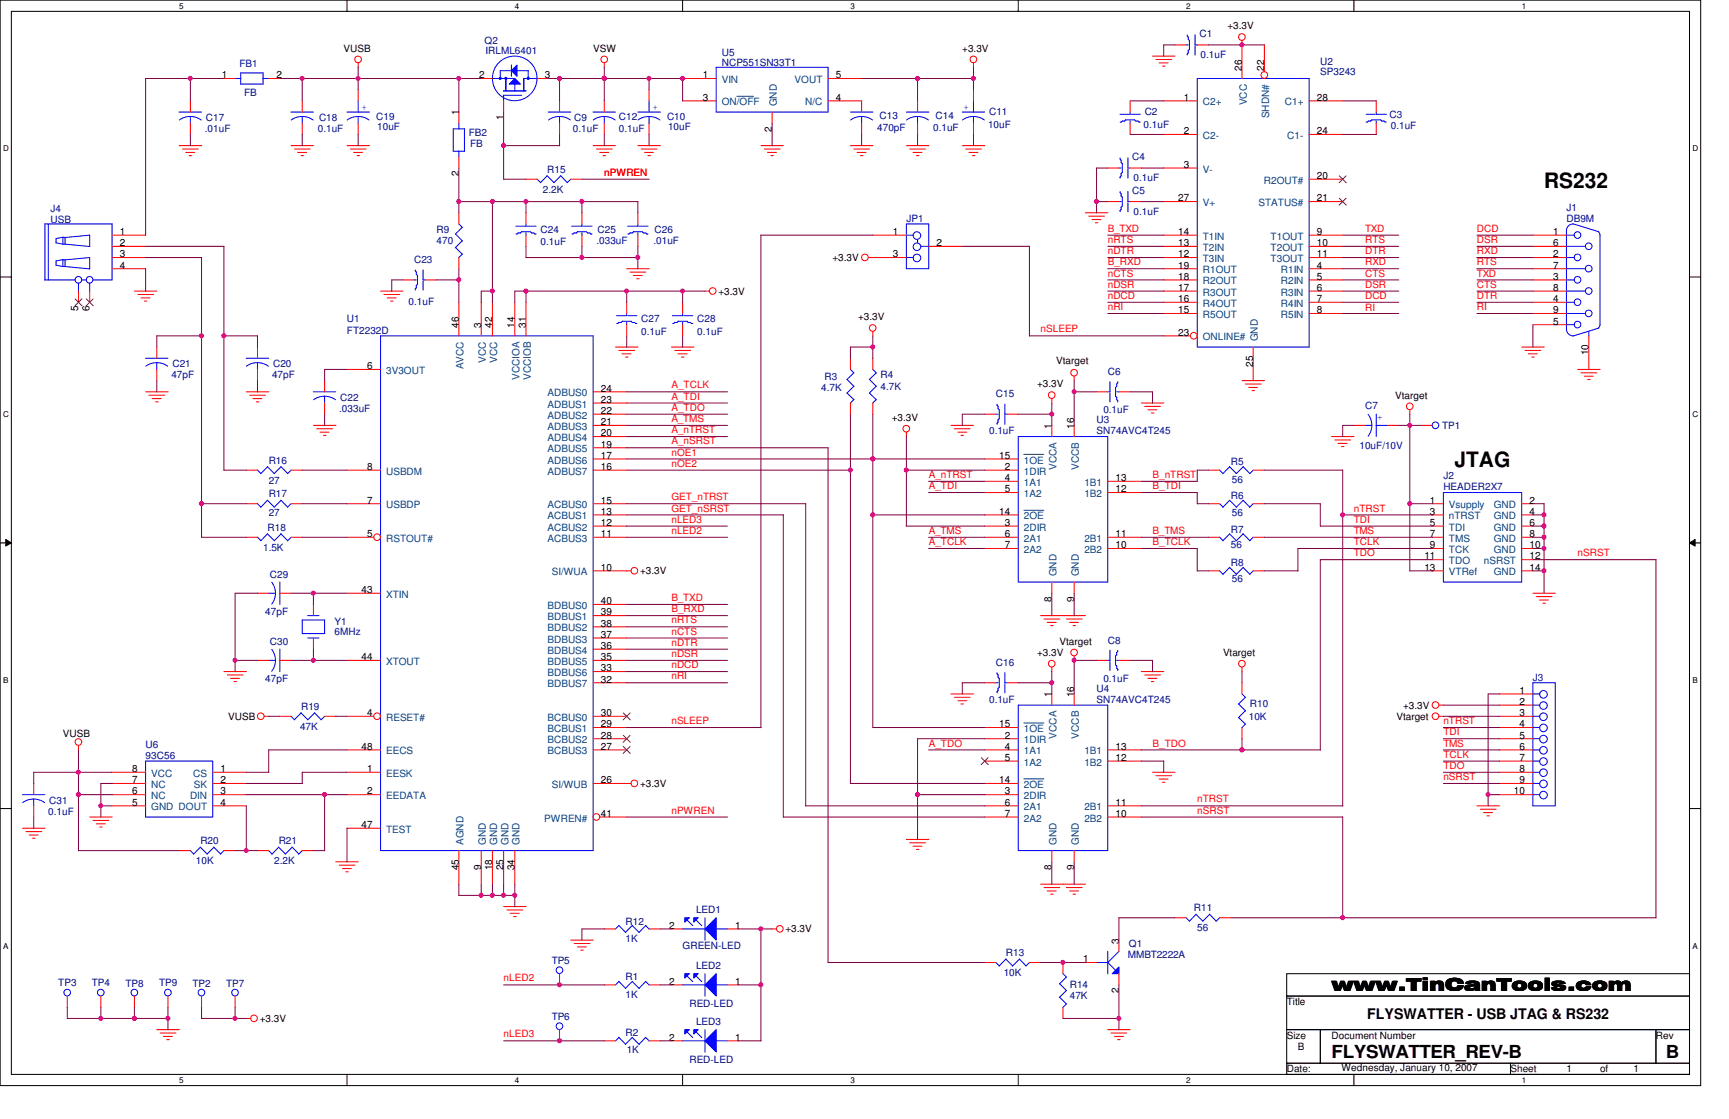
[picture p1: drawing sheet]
<svg xmlns="http://www.w3.org/2000/svg" width="432mm" height="279mm" viewBox="0 0 432 279" stroke-linecap="round" stroke-linejoin="round" font-family="sans-serif">
<defs><g id="words">
<g font-size="5.3">
<text x="385.6" y="46.9">RS232</text>
<text x="363.3" y="116.7">JTAG</text>
</g>
<g font-size="4.5">
<text x="332.6" y="247.4">www.TinCanTools.com</text>
<text x="332.5" y="264.1">FLYSWATTER_REV-B</text>
<text x="416.1" y="264.1">B</text>
</g>
<text font-size="3.6" x="341.5" y="254.3">FLYSWATTER - USB JTAG &amp; RS232</text>
<g font-size="2.5" fill="#000080">
<text x="121" y="11">Q2</text>
<text x="299.6" y="9.3">C1</text>
<text x="59.8" y="16.8">FB1</text>
<text x="121.3" y="13.5">IRLML6401</text>
<text x="180.3" y="14">U5</text>
<text x="180.3" y="16.6">NCP551SN33T1</text>
<text x="299.8" y="14.6">0.1uF</text>
<text x="329.7" y="16.3">U2</text>
<text x="329.7" y="18.8">SP3243</text>
<text x="61" y="24.1">FB</text>
<text x="93.9" y="29.9">C19</text>
<text x="154.6" y="29.9">C12</text>
<text x="166.6" y="29.9">C10</text>
<text x="219.7" y="29.7">C13</text>
<text x="233.6" y="29.7">C14</text>
<text x="247" y="28.8">C11</text>
<text x="285.9" y="28.8">C2</text>
<text x="347" y="29.4">C3</text>
<text x="51.2" y="33">.01uF</text>
<text x="51.4" y="30.2">C17</text>
<text x="79.4" y="33">0.1uF</text>
<text x="79.7" y="30.2">C18</text>
<text x="94.2" y="32.5">10uF</text>
<text x="117.1" y="33.9">FB2</text>
<text x="143.1" y="33">0.1uF</text>
<text x="143.4" y="30.2">C9</text>
<text x="154.6" y="33">0.1uF</text>
<text x="166.8" y="32.5">10uF</text>
<text x="219.1" y="32.7">470pF</text>
<text x="233" y="32.7">0.1uF</text>
<text x="246.8" y="31.9">10uF</text>
<text x="285.6" y="31.9">0.1uF</text>
<text x="347.3" y="32.2">0.1uF</text>
<text x="117.4" y="36.7">FB</text>
<text x="282.8" y="40">C4</text>
<text x="136.7" y="43.1">R15</text>
<text x="283.1" y="45.3">0.1uF</text>
<text x="12.6" y="52.9">J4</text>
<text x="135.6" y="48.1">2.2K</text>
<text x="282.8" y="48.4">C5</text>
<text x="283.1" y="53.7">0.1uF</text>
<text x="391.2" y="52.6">J1</text>
<text x="12.6" y="55.7">USB</text>
<text x="109" y="58.2">R9</text>
<text x="135" y="58.2">C24</text>
<text x="149.2" y="58.2">C25</text>
<text x="163.5" y="58.2">C26</text>
<text x="226.4" y="55.4">JP1</text>
<text x="391.2" y="55.4">DB9M</text>
<text x="103.4" y="65.7">C23</text>
<text x="109" y="61">470</text>
<text x="135" y="61.3">0.1uF</text>
<text x="149" y="61">.033uF</text>
<text x="163.2" y="61">.01uF</text>
<text x="102" y="76">0.1uF</text>
<text x="86.7" y="80.5">U1</text>
<text x="86.7" y="83.3">FT2232D</text>
<text x="160.1" y="80.5">C27</text>
<text x="160.1" y="83.6">0.1uF</text>
<text x="174.1" y="80.5">C28</text>
<text x="174.1" y="83.6">0.1uF</text>
<text x="42.8" y="94.5">47pF</text>
<text x="43.1" y="91.7">C21</text>
<text x="67.9" y="94.5">47pF</text>
<text x="68.2" y="91.7">C20</text>
<text x="206" y="94.8">R3</text>
<text x="219.9" y="94.5">R4</text>
<text x="276.6" y="93.6">C6</text>
<text x="85" y="100.1">C22</text>
<text x="205.1" y="97.6">4.7K</text>
<text x="219.9" y="97.3">4.7K</text>
<text x="248.7" y="99.2">C15</text>
<text x="84.7" y="102.9">.033uF</text>
<text x="273.9" y="105.7">U3</text>
<text x="275.5" y="103.2">0.1uF</text>
<text x="340.9" y="102">C7</text>
<text x="360.2" y="107.1">TP1</text>
<text x="247" y="108.5">0.1uF</text>
<text x="273.9" y="108.5">SN74AVC4T245</text>
<text x="339.5" y="112.1">10uF/10V</text>
<text x="67.1" y="115.7">R16</text>
<text x="307.4" y="116">R5</text>
<text x="360.5" y="119.6">J2</text>
<text x="67.1" y="120.7">27</text>
<text x="67.1" y="124.1">R17</text>
<text x="307.4" y="124.7">R6</text>
<text x="307.7" y="120.5">56</text>
<text x="360.5" y="122.4">HEADER2X7</text>
<text x="67.1" y="128.9">27</text>
<text x="307.7" y="128.9">56</text>
<text x="65.7" y="137.5">1.5K</text>
<text x="66.8" y="132.5">R18</text>
<text x="307.4" y="133.1">R7</text>
<text x="307.4" y="136.9">56</text>
<text x="307.4" y="141.4">R8</text>
<text x="67.4" y="144.2">C29</text>
<text x="307.7" y="145.3">56</text>
<text x="66.3" y="153.5">47pF</text>
<text x="83.6" y="156">Y1</text>
<text x="67.4" y="161">C30</text>
<text x="83.6" y="158.5">6MHz</text>
<text x="276.6" y="160.7">C8</text>
<text x="248.7" y="166.3">C16</text>
<text x="66.3" y="170.2">47pF</text>
<text x="273.9" y="172.7">U4</text>
<text x="275.5" y="170.2">0.1uF</text>
<text x="382.8" y="169.9">J3</text>
<text x="75.2" y="177.2">R19</text>
<text x="247" y="175.5">0.1uF</text>
<text x="273.9" y="175.5">SN74AVC4T245</text>
<text x="311.9" y="179.7">10K</text>
<text x="312.1" y="176.6">R10</text>
<text x="74.9" y="182.2">47K</text>
<text x="36.4" y="186.7">U6</text>
<text x="36.4" y="189.5">93C56</text>
<text x="12.1" y="203.5">0.1uF</text>
<text x="12.3" y="200.7">C31</text>
<text x="48.9" y="215.7">10K</text>
<text x="50" y="210.7">R20</text>
<text x="68.5" y="215.7">2.2K</text>
<text x="69.6" y="210.7">R21</text>
<text x="298.2" y="227.5">R11</text>
<text x="156.2" y="230.8">R12</text>
<text x="173.8" y="228">LED1</text>
<text x="299" y="232.5">56</text>
<text x="156.2" y="235.3">1K</text>
<text x="170.5" y="237">GREEN-LED</text>
<text x="251.2" y="238.7">R13</text>
<text x="281.7" y="239.2">MMBT2222A</text>
<text x="281.9" y="236.4">Q1</text>
<text x="137.8" y="240.6">TP5</text>
<text x="156.2" y="244.8">R1</text>
<text x="173.8" y="242">LED2</text>
<text x="250.7" y="243.7">10K</text>
<text x="14.6" y="246.2">TP3</text>
<text x="22.9" y="246.2">TP4</text>
<text x="31.3" y="246.5">TP8</text>
<text x="39.7" y="246.2">TP9</text>
<text x="48.1" y="246.5">TP2</text>
<text x="56.5" y="246.5">TP7</text>
<text x="156.2" y="249.3">1K</text>
<text x="172.2" y="251.5">RED-LED</text>
<text x="267.2" y="246.8">R14</text>
<text x="267.2" y="249.6">47K</text>
<text x="137.8" y="254.6">TP6</text>
<text x="173.8" y="256">LED3</text>
<text x="156.2" y="258.8">R2</text>
<text x="156.5" y="263">1K</text>
<text x="172.2" y="265.5">RED-LED</text>
</g>
<g font-size="2.5">
<text x="306.5" y="7.3">+3.3V</text>
<text x="85.8" y="12.9">VUSB</text>
<text x="148.1" y="12.9">VSW</text>
<text x="240.3" y="12.9">+3.3V</text>
<text x="310.1" y="17.7" transform="rotate(-90 310.1 17.7)">26</text>
<text x="315.7" y="17.7" transform="rotate(-90 315.7 17.7)">22</text>
<text x="55.4" y="19.6">1</text>
<text x="69" y="19.6">2</text>
<text x="119.6" y="19.6">2</text>
<text x="136.1" y="19.6">3</text>
<text x="175.5" y="19.6">1</text>
<text x="208.7" y="19.6">5</text>
<text x="114.6" y="28.8" transform="rotate(-90 114.6 28.8)">1</text>
<text x="175.5" y="25.1">3</text>
<text x="208.7" y="25.1">4</text>
<text x="295.7" y="25.1">1</text>
<text x="328.9" y="25.1">28</text>
<text x="125.7" y="30.1" transform="rotate(-90 125.7 30.1)">1</text>
<text x="192.8" y="32.9" transform="rotate(-90 192.8 32.9)">2</text>
<text x="295.7" y="33.5">2</text>
<text x="328.9" y="33.5">24</text>
<text x="295.7" y="41.9">3</text>
<text x="114.6" y="44" transform="rotate(-90 114.6 44)">2</text>
<text x="328.9" y="44.7">20</text>
<text x="294.3" y="50.3">27</text>
<text x="328.9" y="50.3">21</text>
<text x="29.9" y="58.7">1</text>
<text x="223" y="58.7">1</text>
<text x="294.3" y="58.7">14</text>
<text x="328.9" y="58.7">9</text>
<text x="387.9" y="58.7">1</text>
<text x="29.9" y="61.5">2</text>
<text x="29.9" y="64.3">3</text>
<text x="207.9" y="65.2">+3.3V</text>
<text x="223" y="64.3">3</text>
<text x="233.9" y="61.5">2</text>
<text x="294.3" y="61.5">13</text>
<text x="294.3" y="64.3">12</text>
<text x="328.9" y="61.5">10</text>
<text x="328.9" y="64.3">11</text>
<text x="387.9" y="64.3">2</text>
<text x="387.9" y="61.5">6</text>
<text x="29.9" y="67.1">4</text>
<text x="294.3" y="67.1">19</text>
<text x="294.3" y="69.8">18</text>
<text x="328.9" y="67.1">4</text>
<text x="328.9" y="69.8">5</text>
<text x="387.9" y="69.8">3</text>
<text x="387.9" y="67.1">7</text>
<text x="19.6" y="77.6" transform="rotate(-90 19.6 77.6)">5</text>
<text x="22.4" y="77.6" transform="rotate(-90 22.4 77.6)">6</text>
<text x="179.4" y="73.5">+3.3V</text>
<text x="294.3" y="72.6">17</text>
<text x="294.3" y="75.4">16</text>
<text x="328.9" y="72.6">6</text>
<text x="328.9" y="75.4">7</text>
<text x="387.9" y="75.4">4</text>
<text x="387.9" y="72.6">8</text>
<text x="114.6" y="81.9" transform="rotate(-90 114.6 81.9)">46</text>
<text x="120.1" y="81.9" transform="rotate(-90 120.1 81.9)">3</text>
<text x="122.9" y="81.9" transform="rotate(-90 122.9 81.9)">42</text>
<text x="128.5" y="81.9" transform="rotate(-90 128.5 81.9)">14</text>
<text x="131.3" y="81.9" transform="rotate(-90 131.3 81.9)">31</text>
<text x="214.3" y="80">+3.3V</text>
<text x="294.3" y="78.2">15</text>
<text x="294.3" y="83.8">23</text>
<text x="328.9" y="78.2">8</text>
<text x="387.9" y="81">5</text>
<text x="387.9" y="78.2">9</text>
<text x="396.7" y="88.7" transform="rotate(-90 396.7 88.7)">10</text>
<text x="91.7" y="92.2">6</text>
<text x="263.8" y="90.8">Vtarget</text>
<text x="312.9" y="91.5" transform="rotate(-90 312.9 91.5)">25</text>
<text x="150.1" y="97.8">24</text>
<text x="150.1" y="100.6">23</text>
<text x="259" y="96.7">+3.3V</text>
<text x="348.4" y="99.5">Vtarget</text>
<text x="150.1" y="103.4">22</text>
<text x="150.1" y="106.2">21</text>
<text x="222.7" y="105.1">+3.3V</text>
<text x="262.6" y="107.1" transform="rotate(-90 262.6 107.1)">1</text>
<text x="268.2" y="107.1" transform="rotate(-90 268.2 107.1)">16</text>
<text x="150.1" y="109">20</text>
<text x="150.1" y="111.8">19</text>
<text x="91.7" y="117.3">8</text>
<text x="150.1" y="114.6">17</text>
<text x="150.1" y="117.3">16</text>
<text x="249.6" y="114.6">15</text>
<text x="251" y="117.3">2</text>
<text x="91.7" y="125.7">7</text>
<text x="150.1" y="125.7">15</text>
<text x="251" y="120.1">4</text>
<text x="251" y="122.9">5</text>
<text x="278.6" y="120.1">13</text>
<text x="278.6" y="122.9">12</text>
<text x="357.1" y="125.7">1</text>
<text x="382" y="125.7">2</text>
<text x="150.1" y="128.5">13</text>
<text x="150.1" y="131.3">12</text>
<text x="249.6" y="128.5">14</text>
<text x="251" y="131.3">3</text>
<text x="357.1" y="128.5">3</text>
<text x="357.1" y="131.3">5</text>
<text x="382" y="131.3">6</text>
<text x="382" y="128.5">4</text>
<text x="91.7" y="134.1">5</text>
<text x="150.1" y="134.1">11</text>
<text x="251" y="134.1">6</text>
<text x="251" y="136.9">7</text>
<text x="278.6" y="134.1">11</text>
<text x="278.6" y="136.9">10</text>
<text x="357.1" y="136.9">9</text>
<text x="357.1" y="134.1">7</text>
<text x="382" y="136.9">10</text>
<text x="382" y="134.1">8</text>
<text x="150.1" y="142.5">10</text>
<text x="159.9" y="143.4">+3.3V</text>
<text x="355.7" y="139.7">11</text>
<text x="355.7" y="142.5">13</text>
<text x="382" y="139.7">12</text>
<text x="382" y="142.5">14</text>
<text x="90.3" y="148.1">43</text>
<text x="150.1" y="150.9">40</text>
<text x="150.1" y="153.7">39</text>
<text x="262.6" y="150.2" transform="rotate(-90 262.6 150.2)">8</text>
<text x="268.2" y="150.2" transform="rotate(-90 268.2 150.2)">9</text>
<text x="150.1" y="156.5">38</text>
<text x="150.1" y="159.3">37</text>
<text x="264.6" y="161">Vtarget</text>
<text x="90.3" y="164.8">44</text>
<text x="150.1" y="162.1">36</text>
<text x="150.1" y="164.8">35</text>
<text x="150.1" y="167.6">33</text>
<text x="259" y="163.8">+3.3V</text>
<text x="305.4" y="163.8">Vtarget</text>
<text x="150.1" y="170.4">32</text>
<text x="379.5" y="173.2">1</text>
<text x="57" y="179.7">VUSB</text>
<text x="91.7" y="178.8">4</text>
<text x="150.1" y="178.8">30</text>
<text x="262.6" y="174.1" transform="rotate(-90 262.6 174.1)">1</text>
<text x="268.2" y="174.1" transform="rotate(-90 268.2 174.1)">16</text>
<text x="348.7" y="179.7">Vtarget</text>
<text x="350.4" y="176.9">+3.3V</text>
<text x="379.5" y="178.8">3</text>
<text x="379.5" y="176">2</text>
<text x="15.7" y="183.9">VUSB</text>
<text x="150.1" y="181.6">29</text>
<text x="150.1" y="184.4">28</text>
<text x="249.6" y="181.6">15</text>
<text x="251" y="184.4">2</text>
<text x="379.5" y="181.6">4</text>
<text x="379.5" y="184.4">5</text>
<text x="90.3" y="187.2">48</text>
<text x="150.1" y="187.2">27</text>
<text x="251" y="187.2">4</text>
<text x="251" y="190">5</text>
<text x="278.6" y="187.2">13</text>
<text x="278.6" y="190">12</text>
<text x="379.5" y="187.2">6</text>
<text x="379.5" y="190">7</text>
<text x="33" y="192.8">8</text>
<text x="33" y="195.6">7</text>
<text x="55.1" y="192.8">1</text>
<text x="55.1" y="195.6">2</text>
<text x="91.7" y="192.8">1</text>
<text x="150.1" y="195.6">26</text>
<text x="159.9" y="196.5">+3.3V</text>
<text x="249.6" y="195.6">14</text>
<text x="379.5" y="192.8">8</text>
<text x="379.5" y="195.6">9</text>
<text x="33" y="198.4">6</text>
<text x="33" y="201.2">5</text>
<text x="55.1" y="198.4">3</text>
<text x="55.1" y="201.2">4</text>
<text x="91.7" y="198.4">2</text>
<text x="150.1" y="204">41</text>
<text x="251" y="201.2">6</text>
<text x="251" y="204">7</text>
<text x="251" y="198.4">3</text>
<text x="278.6" y="201.2">11</text>
<text x="278.6" y="204">10</text>
<text x="378.1" y="198.4">10</text>
<text x="90.3" y="206.8">47</text>
<text x="114.6" y="217.3" transform="rotate(-90 114.6 217.3)">45</text>
<text x="120.1" y="217.3" transform="rotate(-90 120.1 217.3)">9</text>
<text x="122.9" y="217.3" transform="rotate(-90 122.9 217.3)">18</text>
<text x="125.7" y="217.3" transform="rotate(-90 125.7 217.3)">25</text>
<text x="128.5" y="217.3" transform="rotate(-90 128.5 217.3)">34</text>
<text x="262.6" y="217.3" transform="rotate(-90 262.6 217.3)">8</text>
<text x="268.2" y="217.3" transform="rotate(-90 268.2 217.3)">9</text>
<text x="167.1" y="231.9">2</text>
<text x="183.6" y="231.9">1</text>
<text x="196.2" y="232.8">+3.3V</text>
<text x="279.4" y="235.6" transform="rotate(-90 279.4 235.6)">3</text>
<text x="167.1" y="245.9">2</text>
<text x="183.6" y="245.9">1</text>
<text x="270.5" y="240.3">1</text>
<text x="279.4" y="248" transform="rotate(-90 279.4 248)">2</text>
<text x="321.4" y="251">Title</text>
<text x="64.9" y="255.1">+3.3V</text>
<text x="167.1" y="259.8">2</text>
<text x="183.6" y="259.8">1</text>
<text x="321.4" y="259.3">Size</text>
<text x="324.1" y="262.1">B</text>
<text x="332.5" y="259.3">Document Number</text>
<text x="413.6" y="259.3">Rev</text>
<text x="321.4" y="267.7">Date:</text>
<text x="335" y="267.4">Wednesday, January 10, 2007</text>
<text x="377.2" y="267.7">Sheet</text>
<text x="391.2" y="267.7">1</text>
<text x="399.6" y="267.7">of</text>
<text x="408" y="267.7">1</text>
</g>
<g font-size="2.5" fill="#004080">
<text x="180.3" y="20.7">VIN</text>
<text x="198.5" y="20.7">VOUT</text>
<text x="180.3" y="26.3">ON/OFF</text>
<text x="194" y="26.6" transform="rotate(-90 194 26.6)">GND</text>
<text x="201.1" y="26.3">N/C</text>
<text x="300.4" y="26.3">C2+</text>
<text x="311.4" y="26.3" transform="rotate(-90 311.4 26.3)">VCC</text>
<text x="316.9" y="29.5" transform="rotate(-90 316.9 29.5)">SHDN#</text>
<text x="320.9" y="26.3">C1+</text>
<text x="300.4" y="34.7">C2-</text>
<text x="321.5" y="34.7">C1-</text>
<text x="300.4" y="43.1">V-</text>
<text x="315.6" y="45.9">R2OUT#</text>
<text x="300.4" y="51.5">V+</text>
<text x="314.3" y="51.5">STATUS#</text>
<text x="300.4" y="59.9">T1IN</text>
<text x="317.3" y="59.9">T1OUT</text>
<text x="300.4" y="62.7">T2IN</text>
<text x="300.4" y="65.4">T3IN</text>
<text x="317.3" y="62.7">T2OUT</text>
<text x="317.3" y="65.4">T3OUT</text>
<text x="300.4" y="68.2">R1OUT</text>
<text x="300.4" y="71">R2OUT</text>
<text x="319.9" y="68.2">R1IN</text>
<text x="319.9" y="71">R2IN</text>
<text x="300.4" y="73.8">R3OUT</text>
<text x="300.4" y="76.6">R4OUT</text>
<text x="319.9" y="73.8">R3IN</text>
<text x="319.9" y="76.6">R4IN</text>
<text x="300.4" y="79.4">R5OUT</text>
<text x="319.9" y="79.4">R5IN</text>
<text x="300.4" y="85">ONLINE#</text>
<text x="314.2" y="85.3" transform="rotate(-90 314.2 85.3)">GND</text>
<text x="96.4" y="93.4">3V3OUT</text>
<text x="115.8" y="92.2" transform="rotate(-90 115.8 92.2)">AVCC</text>
<text x="121.4" y="90.6" transform="rotate(-90 121.4 90.6)">VCC</text>
<text x="124.2" y="90.6" transform="rotate(-90 124.2 90.6)">VCC</text>
<text x="129.8" y="94.8" transform="rotate(-90 129.8 94.8)">VCCIOA</text>
<text x="132.5" y="94.8" transform="rotate(-90 132.5 94.8)">VCCIOB</text>
<text x="136.7" y="99">ADBUS0</text>
<text x="136.7" y="101.8">ADBUS1</text>
<text x="136.7" y="104.6">ADBUS2</text>
<text x="136.7" y="107.4">ADBUS3</text>
<text x="136.7" y="110.2">ADBUS4</text>
<text x="136.7" y="112.9">ADBUS5</text>
<text x="96.4" y="118.5">USBDM</text>
<text x="136.7" y="115.7">ADBUS6</text>
<text x="136.7" y="118.5">ADBUS7</text>
<text x="255.7" y="115.7">1OE</text>
<text x="255.7" y="118.5">1DIR</text>
<text x="263.9" y="117.3" transform="rotate(-90 263.9 117.3)">VCCA</text>
<text x="269.5" y="117.3" transform="rotate(-90 269.5 117.3)">VCCB</text>
<text x="255.7" y="121.3">1A1</text>
<text x="255.7" y="124.1">1A2</text>
<text x="270.8" y="121.3">1B1</text>
<text x="270.8" y="124.1">1B2</text>
<text x="96.4" y="126.9">USBDP</text>
<text x="136.7" y="126.9">ACBUS0</text>
<text x="136.7" y="129.7">ACBUS1</text>
<text x="255.7" y="129.7">2OE</text>
<text x="361.9" y="129.7">nTRST</text>
<text x="361.9" y="126.9">Vsupply</text>
<text x="373" y="126.9">GND</text>
<text x="373" y="129.7">GND</text>
<text x="96.4" y="135.3">RSTOUT#</text>
<text x="136.7" y="132.5">ACBUS2</text>
<text x="136.7" y="135.3">ACBUS3</text>
<text x="255.7" y="135.3">2A1</text>
<text x="255.7" y="132.5">2DIR</text>
<text x="270.8" y="135.3">2B1</text>
<text x="361.9" y="135.3">TMS</text>
<text x="361.9" y="132.5">TDI</text>
<text x="373" y="135.3">GND</text>
<text x="373" y="132.5">GND</text>
<text x="137.8" y="143.7">SI/WUA</text>
<text x="255.7" y="138.1">2A2</text>
<text x="263.9" y="143.9" transform="rotate(-90 263.9 143.9)">GND</text>
<text x="269.5" y="143.9" transform="rotate(-90 269.5 143.9)">GND</text>
<text x="270.8" y="138.1">2B2</text>
<text x="361.9" y="138.1">TCK</text>
<text x="361.9" y="140.9">TDO</text>
<text x="361.9" y="143.7">VTRef</text>
<text x="370.6" y="140.9">nSRST</text>
<text x="373" y="138.1">GND</text>
<text x="373" y="143.7">GND</text>
<text x="96.4" y="149.3">XTIN</text>
<text x="136.7" y="152.1">BDBUS0</text>
<text x="136.7" y="154.9">BDBUS1</text>
<text x="136.7" y="157.6">BDBUS2</text>
<text x="136.7" y="160.4">BDBUS3</text>
<text x="96.4" y="166">XTOUT</text>
<text x="136.7" y="163.2">BDBUS4</text>
<text x="136.7" y="166">BDBUS5</text>
<text x="136.7" y="168.8">BDBUS6</text>
<text x="136.7" y="171.6">BDBUS7</text>
<text x="96.4" y="180">RESET#</text>
<text x="136.7" y="180">BCBUS0</text>
<text x="136.7" y="182.8">BCBUS1</text>
<text x="136.7" y="185.6">BCBUS2</text>
<text x="255.7" y="182.8">1OE</text>
<text x="255.7" y="185.6">1DIR</text>
<text x="263.9" y="184.4" transform="rotate(-90 263.9 184.4)">VCCA</text>
<text x="269.5" y="184.4" transform="rotate(-90 269.5 184.4)">VCCB</text>
<text x="96.4" y="188.4">EECS</text>
<text x="136.7" y="188.4">BCBUS3</text>
<text x="255.7" y="188.4">1A1</text>
<text x="255.7" y="191.2">1A2</text>
<text x="270.8" y="188.4">1B1</text>
<text x="270.8" y="191.2">1B2</text>
<text x="37.8" y="194">VCC</text>
<text x="37.8" y="196.8">NC</text>
<text x="48.3" y="194">CS</text>
<text x="48.4" y="196.8">SK</text>
<text x="96.4" y="194">EESK</text>
<text x="137.8" y="196.8">SI/WUB</text>
<text x="255.7" y="196.8">2OE</text>
<text x="37.8" y="199.6">NC</text>
<text x="37.8" y="202.4">GND DOUT</text>
<text x="47.5" y="199.6">DIN</text>
<text x="96.4" y="199.6">EEDATA</text>
<text x="255.7" y="202.4">2A1</text>
<text x="255.7" y="199.6">2DIR</text>
<text x="270.8" y="202.4">2B1</text>
<text x="96.4" y="207.9">TEST</text>
<text x="135.9" y="205.1">PWREN#</text>
<text x="255.7" y="205.1">2A2</text>
<text x="270.8" y="205.1">2B2</text>
<text x="115.8" y="211" transform="rotate(-90 115.8 211)">AGND</text>
<text x="121.4" y="211" transform="rotate(-90 121.4 211)">GND</text>
<text x="124.2" y="211" transform="rotate(-90 124.2 211)">GND</text>
<text x="127" y="211" transform="rotate(-90 127 211)">GND</text>
<text x="129.8" y="211" transform="rotate(-90 129.8 211)">GND</text>
<text x="263.9" y="211" transform="rotate(-90 263.9 211)">GND</text>
<text x="269.5" y="211" transform="rotate(-90 269.5 211)">GND</text>
</g>
<g font-size="2.5" fill="#00f">
<text x="90.3" y="27.5">+</text>
<text x="162.9" y="27.5">+</text>
<text x="240.6" y="27.5">+</text>
<text x="344" y="103.7" transform="rotate(90 344 103.7)">+</text>
</g>
<g font-size="2.5" fill="#f00">
<text x="150.9" y="43.9">nPWREN</text>
<text x="276.6" y="57.9">B_TXD</text>
<text x="340.9" y="57.9">TXD</text>
<text x="368.9" y="57.9">DCD</text>
<text x="276.6" y="63.5">nDTR</text>
<text x="276.6" y="60.7">nRTS</text>
<text x="340.9" y="63.5">DTR</text>
<text x="340.9" y="60.7">RTS</text>
<text x="368.9" y="60.7">DSR</text>
<text x="368.9" y="63.5">RXD</text>
<text x="276.6" y="66.3">B_RXD</text>
<text x="276.6" y="69">nCTS</text>
<text x="276.6" y="71.8">nDSR</text>
<text x="340.9" y="66.3">RXD</text>
<text x="340.9" y="69">CTS</text>
<text x="340.9" y="71.8">DSR</text>
<text x="368.9" y="71.8">CTS</text>
<text x="368.9" y="69">TXD</text>
<text x="368.9" y="66.3">RTS</text>
<text x="276.6" y="74.6">nDCD</text>
<text x="276.6" y="77.4">nRI</text>
<text x="340.9" y="74.6">DCD</text>
<text x="340.9" y="77.7">RI</text>
<text x="368.9" y="74.6">DTR</text>
<text x="368.9" y="77.4">RI</text>
<text x="259.9" y="83">nSLEEP</text>
<text x="167.7" y="99.8">A_TDI</text>
<text x="167.7" y="97">A_TCLK</text>
<text x="167.7" y="102.6">A_TDO</text>
<text x="167.7" y="105.4">A_TMS</text>
<text x="167.7" y="111">A_nSRST</text>
<text x="167.7" y="108.2">A_nTRST</text>
<text x="167.7" y="113.7">nOE1</text>
<text x="167.7" y="116.5">nOE2</text>
<text x="231.9" y="119.3">A_nTRST</text>
<text x="287.8" y="119.3">B_nTRST</text>
<text x="167.7" y="124.9">GET_nTRST</text>
<text x="231.9" y="122.1">A_TDI</text>
<text x="287.8" y="122.1">B_TDI</text>
<text x="167.7" y="130.5">nLED3</text>
<text x="167.7" y="127.7">GET_nSRST</text>
<text x="338.1" y="130.5">TDI</text>
<text x="338.1" y="127.7">nTRST</text>
<text x="167.7" y="133.3">nLED2</text>
<text x="231.9" y="136.1">A_TCLK</text>
<text x="231.9" y="133.3">A_TMS</text>
<text x="287.8" y="136.1">B_TCLK</text>
<text x="287.8" y="133.3">B_TMS</text>
<text x="338.1" y="133.3">TMS</text>
<text x="338.1" y="136.1">TCLK</text>
<text x="338.1" y="138.9">TDO</text>
<text x="394" y="138.9">nSRST</text>
<text x="167.7" y="150.1">B_TXD</text>
<text x="167.7" y="152.9">B_RXD</text>
<text x="167.7" y="155.7">nRTS</text>
<text x="167.7" y="158.5">nCTS</text>
<text x="167.7" y="161.2">nDTR</text>
<text x="167.7" y="166.8">nDCD</text>
<text x="167.7" y="164">nDSR</text>
<text x="167.7" y="169.6">nRI</text>
<text x="167.7" y="180.8">nSLEEP</text>
<text x="360.5" y="183.6">TDI</text>
<text x="360.5" y="180.8">nTRST</text>
<text x="231.9" y="186.4">A_TDO</text>
<text x="287.8" y="186.4">B_TDO</text>
<text x="360.5" y="192">TDO</text>
<text x="360.5" y="186.4">TMS</text>
<text x="360.5" y="189.2">TCLK</text>
<text x="360.5" y="194.8">nSRST</text>
<text x="167.7" y="203.2">nPWREN</text>
<text x="299" y="200.4">nTRST</text>
<text x="299" y="203.2">nSRST</text>
<text x="125.8" y="245.1">nLED2</text>
<text x="125.8" y="259">nLED3</text>
</g>
<g font-size="2">
<text x="44.7" y="2.2">5</text>
<text x="128.6" y="2.2">4</text>
<text x="212.4" y="2.2">3</text>
<text x="296.2" y="2.2">2</text>
<text x="380" y="2.2">1</text>
<text x=".8" y="37.8">D</text>
<text x="422.7" y="37.8">D</text>
<text x=".8" y="104.1">C</text>
<text x="422.7" y="104.1">C</text>
<text x=".8" y="170.5">B</text>
<text x="422.7" y="170.5">B</text>
<text x=".8" y="236.9">A</text>
<text x="422.7" y="236.9">A</text>
<text x="44.7" y="270.4">5</text>
<text x="128.6" y="270.4">4</text>
<text x="212.4" y="270.4">3</text>
<text x="296.2" y="270.4">2</text>
<text x="380" y="270.4">1</text>
</g>
</g></defs>
<path d="M0 0h424.7v271.1h-424.7zM2.8 2.8h419.1v265.5h-419.1z" fill="none" stroke="#000" stroke-width=".25"/>
<g fill="#fff">
<path d="M44.7 .3h1.1v2.3h-1.1z"/>
<path d="M44.7 268.6h1.1v2.2h-1.1z"/>
</g>
<path d="M86.7 0v2.8M86.7 268.3v2.8" fill="none" stroke="#000" stroke-width=".25"/>
<g fill="#fff">
<path d="M128.6 .3h1.1v2.3h-1.1z"/>
<path d="M128.6 268.6h1.1v2.2h-1.1z"/>
</g>
<path d="M170.5 0v2.8M170.5 268.3v2.8" fill="none" stroke="#000" stroke-width=".25"/>
<g fill="#fff">
<path d="M212.4 .3h1.1v2.3h-1.1z"/>
<path d="M212.4 268.6h1.1v2.2h-1.1z"/>
</g>
<path d="M254.3 0v2.8M254.3 268.3v2.8" fill="none" stroke="#000" stroke-width=".25"/>
<g fill="#fff">
<path d="M296.2 .3h1.1v2.3h-1.1z"/>
<path d="M296.2 268.6h1.1v2.2h-1.1z"/>
</g>
<path d="M338.1 0v2.8M338.1 268.3v2.8" fill="none" stroke="#000" stroke-width=".25"/>
<g fill="#fff">
<path d="M380 .3h1.1v2.3h-1.1z"/>
<path d="M380 268.6h1.1v2.2h-1.1z"/>
<path d="M.8 36h1.4v2.2h-1.4z"/>
<path d="M422.7 36h1.4v2.2h-1.4z"/>
<path d="M.8 102.3h1.4v2.3h-1.4z"/>
<path d="M422.7 102.3h1.4v2.3h-1.4z"/>
</g>
<path d="M0 69.2h2.8M421.9 69.2h2.8" fill="none" stroke="#000" stroke-width=".25"/>
<g fill="#fff">
<path d="M.8 168.7h1.3v2.2h-1.3z"/>
<path d="M422.7 168.7h1.3v2.2h-1.3z"/>
</g>
<path d="M0 135.6h2.8M1.4 134.7l1.4 .9-1.4 .8zM421.9 135.6l1.4-.9v1.7zM421.9 135.6h2.8" fill="none" stroke="#000" stroke-width=".25"/>
<path d="M1.4 134.7l1.4 .9-1.4 .8zM421.9 135.6l1.4-.9v1.7z" fill="#000"/>
<g fill="#fff">
<path d="M.8 235h1.3v2.3h-1.3z"/>
<path d="M422.7 235h1.3v2.3h-1.3z"/>
</g>
<path d="M229.2 59.8v.9M0 201.9h2.8M421.9 201.9h2.8M321.4 243.1h100.5v25.2h-100.5zM321.4 248.7h100.5M321.4 257.1h100.5M329.7 257.1v8.4M413.6 257.1v8.4M321.4 265.5h100.5M377.2 265.5v2.8" fill="none" stroke="#000" stroke-width=".25"/>
<g fill="none" stroke="#f00" stroke-width=".25">
<path d="M89.5 15.7v1.1M150.9 15.7v1.1M243.1 15.7v1.1M287.8 14h5.7M288.7 14.9h3.9M289.5 15.7h2.2M290.3 16.5h.7M310.2 10.1v1.2M44.7 36.4h5.7M45.6 37.2h3.9M46.4 38.1h2.2M47.2 38.9h.7"/>
<path d="M72.7 36.4h5.6M73.5 37.2h4M74.3 38.1h2.3M75.2 38.9h.6M75.5 25.2v2.8M75.5 30.8v2.8M86.7 36.4h5.6M87.5 37.2h3.9M88.3 38.1h2.3M89.2 38.9h.6M148.1 36.4h5.7M149 37.2h3.9"/>
<path d="M149.8 38.1h2.2M150.6 38.9h.7M159.3 36.4h5.6M160.1 37.2h4M161 38.1h2.2M161.8 38.9h.6M190 36.4h5.7M190.9 37.2h3.9M191.7 38.1h2.2M192.5 38.9h.7M212.4 36.4h5.6M213.2 37.2h4"/>
<path d="M214 38.1h2.3M214.9 38.9h.6M226.4 36.4h5.6M227.2 37.2h3.9M228 38.1h2.3M228.9 38.9h.6M240.3 36.4h5.7M241.2 37.2h3.9M242 38.1h2.2M242.8 38.9h.7M343.7 25.2v2.8M343.7 30.8v2.8"/>
<path d="M145.3 53.1v2.8M145.3 58.7v2.8M271.1 53.1h5.6M271.9 54h3.9M272.7 54.8h2.3M273.6 55.6h.6M33.6 72.7h5.6M34.4 73.5h4M35.2 74.4h2.3M36.1 75.2h.6M95 72.7h5.7M95.9 73.5h3.9"/>
<path d="M96.7 74.4h2.2M97.5 75.2h.7M156.5 67.1h5.6M157.4 67.9h3.9M158.2 68.8h2.2M159 69.6h.6M176 72.7h1.2M216.9 64.3h1.1M36.4 97.8h5.6M37.2 98.7h3.9M38 99.5h2.3M61.5 97.8h5.6"/>
<path d="M62.4 98.7h3.9M63.2 99.5h2.2M153.7 86.7h5.6M154.6 87.5h3.9M155.4 88.3h2.2M156.2 89.2h.6M167.7 86.7h5.6M168.5 87.5h4M169.3 88.3h2.3M170.2 89.2h.6M218 82.8v1.1M262.7 99.5v1.2"/>
<path d="M268.3 93.9v1.2M310.2 95h5.6M311 95.9h4M311.8 96.7h2.3M312.7 97.5h.6M380 86.7h5.7M380.9 87.5h3.9M381.7 88.3h2.2M382.5 89.2h.7M394 92.2h5.6M394.8 93.1h4M395.6 93.9h2.3"/>
<path d="M396.5 94.7h.6M38.9 100.3h.6M61.5 117.4h2.8M64 100.3h.6M72.7 117.4h2.8M78.3 106.2h5.6M79.1 107.1h4M79.9 107.9h2.3M80.8 108.7h.6M226.4 107.9v1.2M237.5 106.2h5.6M238.3 107.1h4"/>
<path d="M239.2 107.9h2.3M240 108.7h.6M285 100.6h5.7M285.9 101.5h3.9M286.7 102.3h2.2M287.5 103.1h.7M332.5 109h5.7M333.4 109.9h3.9M334.2 110.7h2.2M335 111.5h.7M352.1 102.3v1.2M156.5 142.5h1.1"/>
<path d="M259.9 153.7h11.2M260.7 154.6h4M261.5 155.4h2.3M262.4 156.2h.6M266.3 154.6h4M267.1 155.4h2.3M268 156.2h.6M382.8 148.1h5.7M383.7 149h3.9M384.5 149.8h2.2M385.3 150.6h.7M55.9 167.7h5.7"/>
<path d="M56.8 168.5h3.9M57.6 169.4h2.2M58.4 170.2h.7M66 178.9h1.1M237.5 173.3h5.6M238.3 174.1h4M239.2 175h2.3M240 175.8h.6M245.9 170.5h2.8M251.5 170.5h2.8M262.7 166.6v1.1M268.3 163.8v1.1"/>
<path d="M285 167.7h5.7M285.9 168.5h3.9M286.7 169.4h2.2M287.5 170.2h.7M310.2 166.6v1.1M359.4 178.9h1.1M359.4 176.1h1.1M19.6 186.1v1.2M156.5 195.6h1.1M287.8 192.8h5.7M288.7 193.7h3.9M289.5 194.5h2.2"/>
<path d="M290.3 195.3h.7M5.6 206.8h5.7M6.5 207.6h3.9M7.3 208.5h2.2M8.1 209.3h.7M22.4 204h5.6M23.2 204.9h4M24 205.7h2.3M24.9 206.5h.6M83.9 215.2h5.6M84.7 216h3.9M85.5 216.9h2.3"/>
<path d="M86.4 217.7h.6M226.4 209.6h5.6M227.2 210.4h3.9M228 211.3h2.3M228.9 212.1h.6M368.9 201.2h5.6M369.7 202.1h3.9M370.5 202.9h2.2M371.3 203.7h.7M125.8 226.4h5.6M126.6 227.2h4M127.4 228h2.3"/>
<path d="M128.3 228.9h.6M142.5 234.7h5.7M143.4 235.6h3.9M144.2 236.4h2.2M145 237.2h.7M192.8 231.9h1.1M259.9 220.8h11.2M260.7 221.6h4M261.5 222.5h2.3M262.4 223.3h.6M266.3 221.6h4M267.1 222.5h2.3"/>
<path d="M268 223.3h.6M39.2 257.1h5.6M40 257.9h3.9M40.8 258.8h2.3M41.7 259.6h.6M61.5 254.3h1.1M276.6 257.1h5.6M277.5 257.9h3.9M278.3 258.8h2.3M279.1 259.6h.6"/>
<circle cx="89.4" cy="14.8" r=".83"/>
<circle cx="150.9" cy="14.8" r=".83"/>
<circle cx="243.1" cy="14.8" r=".83"/>
<circle cx="310.1" cy="9.2" r=".83"/>
<circle cx="178" cy="72.7" r=".83"/>
<circle cx="216" cy="64.3" r=".83"/>
<circle cx="217.9" cy="81.9" r=".83"/>
<circle cx="262.7" cy="98.7" r=".83"/>
<circle cx="268.2" cy="93.1" r=".83"/>
<circle cx="226.3" cy="107" r=".83"/>
<circle cx="352.1" cy="101.4" r=".83"/>
<circle cx="158.4" cy="142.5" r=".83"/>
<circle cx="65.1" cy="178.8" r=".83"/>
<circle cx="262.7" cy="165.7" r=".83"/>
<circle cx="268.2" cy="162.9" r=".83"/>
<circle cx="310.1" cy="165.7" r=".83"/>
<circle cx="358.5" cy="176" r=".83"/>
<circle cx="358.5" cy="178.8" r=".83"/>
<circle cx="19.6" cy="185.3" r=".83"/>
<circle cx="158.4" cy="195.6" r=".83"/>
<circle cx="194.7" cy="231.9" r=".83"/>
<circle cx="63.4" cy="254.3" r=".83"/>
</g>
<g fill="none" stroke="#00f" stroke-width=".25">
<path d="M72.6 28h5.7M75.5 29.1l-1.5 .2-1.3 .7M75.5 29.1l1.4 .2 1.3 .7M75.5 29.1v1.7M341.2 28.5h2.2M341.2 30.5h.3M341.7 30.2h.6M341.8 30.2l-.4 .3M343.7 28v.6M343.7 30.2v.6M343.7 28.5h2.5M344.8 29.9l.3 .3h.6"/>
<path d="M344.8 29.9h-2.2l-.3 .4M345.6 30.2l.3 .3M345.9 30.5h.3M143.4 58.2h.6M143.4 58.1l-.3 .3h-.3M144.2 57.9h2.3M144.3 57.8l-.4 .4M145.3 55.9v.6h-2.5M145.3 58.2v.6M145.6 56.5h2.3M146.4 57.9l.4 .3M146.7 58.2h.6"/>
<path d="M147.3 58.2l.3 .3 .3-.1M64.3 117.3l.9 .9M66.8 116.5l1.7 1.7M66.8 116.5l-1.7 1.8M70.1 116.5l1.7 1.7M70.2 116.5l-1.7 1.8M72.7 117.4l-.9 .9M248.7 170.5h.6M249 168v.3l.3 .3M249 172.7v.3M249.3 168.5v.6M249.3 171.9v.6l-.3 .3"/>
<path d="M249.3 169.1l.3 .3M249.6 169.4v2.2M249.6 171.6l-.4 .3M251 167.9l-.1 2.6h.6M251 170.8v2.2"/>
</g>
<path d="M127.2 21l1.4-1.4 1.4 1.4z" fill="#00f"/>
<path d="M125.7 19.6h2.9M126.3 19.6v3.1M130.8 19.6h.6M130.8 19.6v3.1M125.7 22.7h5.7M125.8 23.8h4.5M127.2 21l1.4-1.4 1.4 1.4zM128.6 21v1.7" fill="none" stroke="#00f" stroke-width=".25"/>
<path d="M129.1 16.3v2.7l-1.4-1.3z" fill="#00f"/>
<path d="M122.9 19.6h2.9M127.7 16.2v2.8M127.8 17.7h-2.9v1.9M129.1 16.3v2.7l-1.4-1.3zM129.1 17.7h2.9l-.1 1.9M131.4 19.6h2.8" fill="none" stroke="#00f" stroke-width=".25"/>
<circle cx="124.9" cy="19.6" r=".27" fill="#00f"/>
<circle cx="124.9" cy="19.6" r=".27" fill="none" stroke="#00f" stroke-width=".25"/>
<circle cx="126.3" cy="19.6" r=".27" fill="#00f"/>
<circle cx="126.3" cy="19.6" r=".27" fill="none" stroke="#00f" stroke-width=".25"/>
<circle cx="131.9" cy="19.6" r=".27" fill="#00f"/>
<g fill="none" stroke="#00f" stroke-width=".25">
<path d="M178.9 16.8h27.9v11.2h-27.9zM296.2 11.2h.6M296.5 8.7v.3l.3 .3M296.5 13.5v.3M296.8 9.3v.6M296.8 12.6v.6M296.8 13.2l-.3 .3M296.8 9.8l.3 .4M297.1 10.1v2.3M297.1 12.3l-.4 .4M298.4 11.2h.6M298.4 8.7v2.5"/>
<path d="M298.4 11.5v2.3M299 19.6h27.9v67.1h-27.9zM86.7 28h5.6M89.5 29.1l1.4 .2 1.3 .7M89.5 29.1l-1.5 .2-1.3 .7M89.5 25.2v2.8M89.5 29.1v1.7M114.6 30.8v1.4M114.6 37.7v1.5M116 32.2v5.6h-2.8M116 32.2l-2.8-.1v5.7M125.8 23.7v1.5"/>
<path d="M159.3 28h5.6M162.1 29.1l1.4 .2 1.3 .7M162.1 29.1l-1.5 .2-1.3 .7M162.1 25.2v2.8M162.1 29.1v1.7M226.4 28h5.6M229.2 29.1l1.4 .2 1.3 .7M229.2 29.1l-1.5 .2-1.3 .7M229.2 29.1v1.7M11.2 55.9h16.8M11.2 55.9v14M12.1 55.9v14"/>
<path d="M14 59.5v1.2M15.7 59.2v1.8l-1.7-.4M15.7 59.3h.6M15.7 59.2l-1.7 .4M16.2 59.3l6.2-.6v2.9l-6.7-.6M16.3 59.3v1.7M28 55.9v14M113.7 58.4l1.8 1.8M114.6 55.9l.9 .9M115.4 56.8l-1.7 1.7M134.1 44.7l.9 .9M136.6 43.9l1.7 1.7"/>
<path d="M136.7 43.9l-1.7 1.7M140 43.9l1.7 1.7M140 43.9l-1.7 1.7M142.5 44.7l-.9 .9M226.4 55.9h5.5v11.2h-5.5zM226.4 58.7h1.7M279.4 50.3h.6M279.7 47.8v.3M279.7 52.6v.3M279.7 48.1l.3 .3M280 48.4v.6l.3 .3M280 51.7v.6"/>
<path d="M280 52.3l-.3 .3M280.3 49.2v2.3l-.3 .3M281.6 50.3h.6M281.7 47.8v2.5M281.7 50.6v2.3M391.2 57.6v24.5a1.66 1.66 0 0 0 1.7 1.8M391.2 58.7h2M392.9 55.9l6.4 2M392.9 55.9a1.63 1.63 0 0 0-1.7 1.7M399.2 57.9l.4 .8v22.4M11.2 69.9h7.6M14 66.2l2.3 .3"/>
<path d="M14 65.1v1.2M15.7 64.9h.6M15.7 64.9v1.7M15.7 64.8l-1.7 .4M16.2 64.9l6.2-.6v2.8l-6.1-.6M16.3 64.9v1.7M19.6 70.7v2M20.4 69.9h1.2M22.4 70.7v2M23.2 69.9h4.8M113.7 61.8l1.8 1.7M115.4 60.1l-1.7 1.7"/>
<path d="M115.4 63.5l-.8 .8M226.4 64.3h1.7M230 61.5h2M391.2 78.3h4.7M391.2 72.7h4.7M391.2 67.1h4.7M391.2 61.5h4.7M391.2 75.5h2M391.2 69.9h2M391.2 64.3h2M61.5 89.5h5.6M64.3 90.6l-1.5 .2-1.2 .6"/>
<path d="M64.3 90.6l1.4 .2 1.3 .6M64.3 90.6v1.7M95 83.9h53.1v128.5h-53.1zM217.1 94.7l1.8 1.8-1.8 1.7M217.1 98.1l1.8 1.7M218 92.2l.9 .9M218.8 93.1l-1.7 1.7M218.8 99.8l-.9 .9M277.2 95.3v2.5h-.6M277.2 98.1v2.3M278.6 96.7v2.3l.3 .3M278.9 97.8h.6"/>
<path d="M278.9 95.9v.6l-.3 .3M278.9 99.2v.6M278.9 99.8l.3 .3M279.1 95.3v.3M279.1 95.6l-.3 .3M391.2 81.1h2M396.8 82.8v1.1M399.3 81.9l-6.4 2M399.6 81.1l-.4 .7M248.7 103.4h.6M249 100.9v.3l.3 .3M249 105.7v.3"/>
<path d="M249.3 101.5v.6M249.3 104.8v.6l-.3 .3M249.3 102l.3 .4M249.6 102.3v2.3M249.6 104.5l-.4 .4M251 100.9l-.1 2.5h.6M251 103.7v2.3M254.3 109h22.3v36.3h-22.3zM279.1 100.1v.3M340.9 106.2h1.7M341.7 103.5l.7 1.2 .2 1.5M342.6 106.2l-.2 1.4-.7 1.3"/>
<path d="M343.7 106.2h2.8M343.7 103.4v5.6M64.3 134.1l.9 .9M66.8 133.3l1.7 1.7M66.8 133.3l-1.7 1.7M70.1 133.3l1.7 1.7M70.2 133.3l-1.7 1.7M72.7 134.2l-.9 .8M304.5 134.1l.9 .9M307 133.3l1.8 1.7M307.1 133.3l-1.7 1.7M310.4 133.3l1.7 1.7"/>
<path d="M310.5 133.3l-1.8 1.7M313 134.2l-.9 .8M360.5 123h19.5v22.3h-19.5zM67.1 148.1h1.7M67.9 145.4l.6 1.3 .3 1.4M68.8 148.1l-.3 1.5-.6 1.2M69.9 145.3v5.6M75.4 154.8h5.7M75.5 154.8v3.4M75.5 158.2h5.6M76.8 153.7h2.9M76.8 159.3h2.9"/>
<path d="M81.1 154.8v3.4M67.1 164.9h1.7M67.9 162.1l.6 1.3 .3 1.5M68.8 164.9l-.3 1.4-.6 1.3M69.9 162.1v5.6M254.3 176.1h22.3v36.3h-22.3zM277.2 162.3v2.6h-.6M277.2 165.2v2.2M278.6 163.8v2.2l.3 .3M278.9 162.9v.6l-.3 .3M278.9 166.3v.6M278.9 164.9h.6"/>
<path d="M278.9 166.8l.3 .4M279.1 162.4v.3M279.1 167.1v.3M279.1 162.6l-.3 .4M382.8 176.1h1.8M382.8 173.3h1.8M382.8 178.9h1.8M382.8 170.5h5.6v30.7h-5.6zM5.6 198.4h5.6M8.4 199.5l-1.4 .2-1.3 .7M8.4 199.5l1.5 .2 1.2 .7M8.4 199.5v1.8"/>
<path d="M382.8 198.4h1.8M382.8 181.7h1.8M382.8 184.4h1.8M382.8 187.2h1.8M382.8 190h1.8M382.8 192.8h1.8M382.8 195.6h1.8M47.5 212.3l.9 .9M50 211.5l1.7 1.7M50 211.5l-1.7 1.8M53.4 211.5l1.7 1.7M53.4 211.5l-1.7 1.8"/>
<path d="M55.9 212.4l-.9 .9M67.1 212.3l.8 .9M69.6 211.5l1.7 1.7M69.6 211.5l-1.7 1.8M72.9 211.5l1.7 1.7M73 211.5l-1.8 1.8M75.5 212.4l-.9 .9M153.7 231.9l.9-.8 1.7 1.7M157.9 231.1l1.7 1.7M157.9 231.1l-1.7 1.7M162.1 232l-.8-.9-1.7 1.7M296.2 229.1l.9 .9"/>
<path d="M298.7 228.3l1.7 1.7 1.7-1.7M298.7 228.3l-1.7 1.7M302 228.3l1.7 1.7M304.6 229.2l-.9 .8M154.6 245.1l1.7 1.7M154.6 259l1.7 1.8M154.6 245l-.9 .9M154.6 259l-.9 .9M157.9 245.1l1.7 1.7M157.9 259l1.7 1.8M157.9 245l-1.7 1.8M157.9 259l-1.7 1.7"/>
<path d="M161.2 245.1l.9 .9M161.2 259l.9 .9M161.3 245l-1.7 1.8M161.3 259l-1.7 1.7"/>
<circle cx="128.5" cy="19.6" r="5.6"/>
<circle cx="131.9" cy="19.6" r=".27"/>
<circle cx="229" cy="58.8" r=".95"/>
<circle cx="394" cy="58.7" r=".83"/>
<circle cx="19.6" cy="69.9" r=".83"/>
<circle cx="22.4" cy="69.9" r=".83"/>
<circle cx="229" cy="64.4" r=".95"/>
<circle cx="229" cy="61.6" r=".95"/>
<circle cx="394" cy="64.3" r=".83"/>
<circle cx="394" cy="75.5" r=".83"/>
<circle cx="394" cy="69.9" r=".83"/>
<circle cx="396.8" cy="67.1" r=".83"/>
<circle cx="396.8" cy="61.5" r=".83"/>
<circle cx="396.8" cy="72.7" r=".83"/>
<circle cx="396.8" cy="78.2" r=".83"/>
<circle cx="394" cy="81" r=".83"/>
<circle cx="385.5" cy="176.2" r=".95"/>
<circle cx="385.5" cy="173.4" r=".95"/>
<circle cx="385.5" cy="179" r=".95"/>
<circle cx="385.5" cy="192.9" r=".95"/>
<circle cx="385.5" cy="190.1" r=".95"/>
<circle cx="385.5" cy="181.7" r=".95"/>
<circle cx="385.5" cy="198.5" r=".95"/>
<circle cx="385.5" cy="187.3" r=".95"/>
<circle cx="385.5" cy="184.5" r=".95"/>
<circle cx="385.5" cy="195.7" r=".95"/>
<circle cx="16.8" cy="247.8" r=".83"/>
<circle cx="41.9" cy="247.8" r=".83"/>
<circle cx="58.7" cy="247.8" r=".83"/>
<circle cx="139.7" cy="256.2" r=".83"/>
</g>
<g fill="none" stroke="#f00" stroke-width=".25">
<path d="M120.2 19.6h2.8M134.2 19.6h2.7M170.5 19.6h8.4M206.8 19.6h8.4M293.4 11.2h2.8M299 11.2h2.8M310.2 11.2v8.4M315.8 11.2v6.7M89.5 22.4v2.8M89.5 30.8v2.8M114.6 28v2.8M114.6 39.2v2.8"/>
<path d="M125.8 25.2v2.8M162.1 22.4v2.8M162.1 30.8v2.8M170.5 25.2h8.4M192.8 28v2.8M206.8 25.2h8.4M229.2 25.2v2.8M229.2 30.8v2.8M290.6 25.2h8.4M290.6 33.6h8.4M326.9 25.2h8.4M326.9 33.6h8.4"/>
<path d="M28 58.7h8.4M114.6 53.1v2.8M131.4 44.7h2.8M142.5 44.7h2.8M218 58.7h8.4M276.6 50.3h2.8M282.2 50.3h2.8M290.6 50.3h8.4M290.6 58.7h8.4M290.6 42h8.4M326.9 50.3h8.4M326.9 58.7h8.4"/>
<path d="M326.9 44.7h8.4M382.8 58.7h8.4M19.6 72.7v2.8M22.4 72.7v2.8M28 61.5h8.4M28 64.3h8.4M28 67.1h8.4M114.6 64.3v2.8M114.6 75.5v8.4M120.2 75.5v8.4M123 75.5v8.4M128.6 75.5v8.4"/>
<path d="M131.4 75.5v8.4M218 64.3h8.4M231.9 61.5h8.4M290.6 61.5h8.4M290.6 64.3h8.4M290.6 67.1h8.4M290.6 69.9h8.4M290.6 72.7h8.4M290.6 75.5h8.4M290.6 78.3h8.4M326.9 61.5h8.4M326.9 64.3h8.4"/>
<path d="M326.9 67.1h8.4M326.9 69.9h8.4M326.9 72.7h8.4M326.9 75.5h8.4M326.9 78.3h8.4M382.8 61.5h8.4M382.8 64.3h8.4M382.8 67.1h8.4M382.8 69.9h8.4M382.8 72.7h8.4M382.8 75.5h8.4M382.8 78.3h8.4"/>
<path d="M64.3 86.7v2.8M64.3 92.2v2.8M86.7 92.2h8.3M148.1 97.8h8.4M218 89.5v2.7M273.9 97.8h2.7M279.4 97.8h2.8M290.6 83.9h6.7M313 86.7v8.3M382.8 81.1h8.4M396.8 83.9v8.3M86.7 117.4h8.3"/>
<path d="M148.1 114.6h8.4M148.1 117.4h8.4M148.1 100.6h8.4M148.1 103.4h8.4M148.1 106.2h8.4M148.1 109h8.4M148.1 111.8h8.4M218 100.6v2.8M245.9 114.6h8.4M245.9 117.4h8.4M245.9 103.4h2.8M251.5 103.4h2.8"/>
<path d="M262.7 106.2v2.8M268.3 106.2v2.8M338.1 106.2h2.8M346.5 106.2h2.8M61.5 134.2h2.8M72.7 134.2h2.8M86.7 134.2h6.6M86.7 125.8h8.3M148.1 134.2h8.4M148.1 128.6h8.4M148.1 131.4h8.4M148.1 125.8h8.4"/>
<path d="M245.9 134.2h8.4M245.9 120.2h8.4M245.9 123h8.4M245.9 136.9h8.4M245.9 128.6h8.4M245.9 131.4h8.4M276.6 134.2h8.4M276.6 120.2h8.4M276.6 123h8.4M276.6 136.9h8.4M301.8 134.2h2.8M313 134.2h2.8"/>
<path d="M357.7 134.2h2.8M357.7 136.9h2.8M357.7 128.6h2.8M357.7 131.4h2.8M357.7 139.7h2.8M357.7 125.8h2.8M380 134.2h2.8M380 136.9h2.8M380 128.6h2.8M380 131.4h2.8M380 139.7h2.8M380 125.8h2.8"/>
<path d="M64.3 148.1h2.8M69.9 148.1h2.8M78.3 150.9v2.8M78.3 159.3v2.8M86.7 148.1h8.3M148.1 142.5h8.4M148.1 150.9h8.4M148.1 153.7h8.4M148.1 156.5h8.4M148.1 159.3h8.4M262.7 145.3v2.8M268.3 145.3v2.8"/>
<path d="M357.7 142.5h2.8M380 142.5h2.8M64.3 164.9h2.8M69.9 164.9h2.8M86.7 164.9h8.3M86.7 178.9h6.6M148.1 164.9h8.4M148.1 178.9h8.4M148.1 162.1h8.4M148.1 167.7h8.4M148.1 170.5h8.4M262.7 173.3v2.8"/>
<path d="M268.3 173.3v2.8M273.9 164.9h2.7M279.4 164.9h2.8M374.4 178.9h8.4M374.4 176.1h8.4M374.4 173.3h8.4M8.4 195.6v2.8M86.7 187.2h8.3M86.7 198.4h8.3M86.7 192.8h8.3M148.1 187.2h8.4M148.1 181.7h8.4"/>
<path d="M148.1 184.4h8.4M148.1 195.6h8.4M245.9 187.2h8.4M245.9 190h8.4M245.9 181.7h8.4M245.9 184.4h8.4M245.9 195.6h8.4M245.9 198.4h8.4M276.6 187.2h8.4M276.6 190h8.4M374.4 187.2h8.4M374.4 190h8.4"/>
<path d="M374.4 181.7h8.4M374.4 184.4h8.4M374.4 195.6h8.4M374.4 198.4h8.4M374.4 192.8h8.4M8.4 201.2v2.8M44.7 212.4h2.8M55.9 212.4h2.8M64.3 212.4h2.8M75.5 212.4h2.8M86.7 206.8h8.3M114.6 212.4v8.4"/>
<path d="M120.2 212.4v8.4M123 212.4v8.4M125.8 212.4v8.4M128.6 212.4v8.4M149.8 204h6.7M245.9 201.2h8.4M245.9 204h8.4M262.7 212.4v2.8M268.3 212.4v2.8M276.6 201.2h8.4M276.6 204h8.4M150.9 231.9h2.8"/>
<path d="M162.1 231.9h2.8M293.4 229.2h2.8M304.6 229.2h2.8M16.8 248.7v2.8M42 248.7v2.8M58.7 248.7v2.8M139.7 257.1v2.8M150.9 245.9h2.8M150.9 259.9h2.8M162.1 245.9h2.8M162.1 259.9h2.8"/>
<circle cx="315.7" cy="18.7" r=".83"/>
<circle cx="298.1" cy="83.8" r=".83"/>
<circle cx="94.2" cy="134.1" r=".83"/>
<circle cx="94.2" cy="178.8" r=".83"/>
<circle cx="148.9" cy="204" r=".83"/>
</g>
<path d="M184 24h4.2M255.7 113.5h5M255.7 127.4h5M255.7 180.5h5M255.7 194.5h5" fill="none" stroke="#004080" stroke-width=".25"/>
<g fill="none" stroke="#804000" stroke-width=".25">
<path d="M334.5 49.5l1.7 1.7M334.5 43.9l1.7 1.7M336.2 49.5l-1.8 1.7M336.2 43.9l-1.8 1.7M18.8 74.6l1.7 1.8M20.4 74.6l-1.7 1.8M21.5 74.6l1.8 1.8M23.2 74.6l-1.7 1.8M155.7 178l1.7 1.7M157.4 178l-1.8 1.7M155.7 183.6l1.7 1.7M155.7 186.4l1.7 1.7"/>
<path d="M157.4 183.6l-1.8 1.7M157.4 186.4l-1.8 1.7M245.1 189.2l1.7 1.7M246.8 189.2l-1.8 1.7"/>
</g>
<path d="M278.6 242.3l.8-.9v1.7h-1.7z" fill-rule="evenodd" fill="#00f"/>
<path d="M276.6 237.5v5.7M279.4 237.5l-2.8 2.9M273.8 240.3h2.8l2 2M278.6 242.3l.8-.9v1.7h-1.7z" fill="none" stroke="#00f" stroke-width=".25"/>
<path d="M279.4 234.7v2.8M271.1 240.3h2.8M279.4 243.1v2.8" fill="none" stroke="#f00" stroke-width=".25"/>
<path d="M178.9 243.1v5.6l-2.8-2.8z" fill="#00f"/>
<path d="M178.9 243.1v5.6l-2.8-2.8z" fill="none" stroke="#00f" stroke-width=".25"/>
<path d="M173.3 243.1h1.1l-1.1 1.1z" fill="#00f"/>
<path d="M173.3 243.1h1.1l-1.1 1.1z" fill="none" stroke="#00f" stroke-width=".25"/>
<path d="M171 243.1h1.2l-1.2 1.1z" fill="#00f"/>
<g fill="none" stroke="#00f" stroke-width=".25">
<path d="M58.7 19.6h1.5M60.1 18.2v2.8M60.1 18.2h5.6M65.7 19.6h1.4M65.7 18.2v2.8M60.1 21h5.6M148.1 28h5.6M150.9 29.1l-1.5 .2-1.2 .7M150.9 29.1l1.5 .2 1.2 .7M150.9 29.1v1.7M212.4 28h5.6M215.2 29.1l1.4 .2 1.3 .7"/>
<path d="M215.2 29.1l-1.5 .2-1.3 .7M215.2 29.1v1.7M240.3 28h5.6M243.1 29.1l-1.5 .2-1.2 .7M243.1 29.1l1.5 .2 1.2 .7M243.1 25.2v2.8M243.1 29.1v1.7M279.7 28.5h2.5M279.7 39.7l.3 .3v.6l.3 .3M279.7 39.5v.3M280.3 30.2h.6M280.3 30.2l-.3 .3h-.3"/>
<path d="M281.1 29.9h2.3M281.2 29.9l-.4 .3M281.7 39.4v2.6M282.2 28v.6M282.2 30.2v.6M282.5 28.5h2.3M283.3 29.9l.4 .4M283.6 30.2h.6l.3 .3M284.5 30.5h.3M128.9 58.4h.3M129.5 58.1l-.4 .3M130.3 57.9h2.2l.3 .3"/>
<path d="M130.3 57.8l-.3 .4h-.6M131.4 55.9v.6h-2.6M131.4 58.2v.6M131.7 56.5h2.2M132.8 58.2h.5M133.3 58.2l.3 .3M133.6 58.4h.3M157.4 58.2h.5M157.4 58.1l-.3 .3h-.3M158.2 57.9h2.2M158.2 57.8l-.3 .4M159.3 55.9v.6h-2.5"/>
<path d="M159.3 58.2v.6M159.6 56.5h2.2M160.4 57.9l.3 .3M160.7 58.2h.6l.3 .3M161.5 58.4h.3M279.4 42h.6M279.7 44.2v.3M280 43.3v.6M280 43.9l-.3 .3M280.3 40.9v2.2l-.3 .3M281.6 42h.6M281.7 42.2v2.3"/>
<path d="M156.5 78.3v.5h-2.5M156.8 78.8h2.2M170.5 78.3v.6l-2.6-.1M170.8 78.8h2.2M36.3 89.5h5.7M39.2 90.6l-1.5 .2-1.3 .6M39.2 90.6l1.4 .2 1.3 .6M39.2 90.6v1.7M154.6 80.5h.6M154.6 80.5l-.3 .3h-.3M155.4 80.2h2.2M155.4 80.2l-.3 .3"/>
<path d="M156.5 80.5v.6M157.6 80.2l.3 .4M157.9 80.5h.6M158.5 80.5l.5 .3M168.5 80.5h.6M168.6 80.5l-.3 .3h-.3M169.4 80.2h2.2M169.4 80.2l-.3 .3M170.5 80.5v.6M171.6 80.2l.3 .4M171.9 80.5h.6l.3 .3M172.7 80.8h.3"/>
<path d="M211.5 94.7l1.8 1.8M211.5 98.1l1.8 1.7M212.4 92.2l.9 .9M213.2 93.1l-1.7 1.7M213.2 96.4l-1.7 1.8M213.2 99.8l-.9 .9M64.3 125.7l.9 .9M66.8 124.9l1.7 1.7M66.8 124.9l-1.7 1.8M70.1 124.9l1.7 1.7M70.2 124.9l-1.7 1.8M72.7 125.8l-.9 .9"/>
<path d="M251.2 239.4l1.7 1.8M251.2 239.5l-1.7 1.7M254.6 239.4l1.6 1.8M254.6 239.5l-1.7 1.7M170.4 245.9h5.7M171 243.1h1.2l-1.2 1.1zM171.6 243.7l1.4 1.4M173.8 243.7l1.5 1.4M176.1 243.1v5.7M178.8 245.9h2.9M248.7 240.3l.9 .9M257.1 240.3l-.9 .9"/>
<circle cx="33.5" cy="247.8" r=".83"/>
<circle cx="50.3" cy="247.8" r=".83"/>
<circle cx="139.7" cy="242.2" r=".83"/>
</g>
<g fill="none" stroke="#f00" stroke-width=".25">
<path d="M55.9 19.6h2.8M67.1 19.6h2.8M150.9 25.2v2.8M150.9 30.8v2.8M215.2 25.2v2.8M215.2 30.8v2.8M243.1 22.4v2.8M243.1 30.8v2.8M282.2 25.2v2.8M282.2 30.8v2.8M131.4 53.1v2.8M131.4 58.7v2.8"/>
<path d="M159.3 53.1v2.8M159.3 58.7v2.8M276.6 42h2.8M282.2 42h2.8M156.5 75.5v2.8M170.5 75.5v2.8M39.2 86.7v2.8M39.2 92.2v2.8M156.5 81.1v2.8M170.5 81.1v2.8M212.4 89.5v2.7M212.4 100.6v2.8"/>
<path d="M61.5 125.8h2.8M72.7 125.8h2.8M33.6 248.7v2.8M50.3 248.7v2.8M139.7 243.1v2.8M167.7 245.9h2.8M181.7 245.9h2.7M245.9 240.3h2.8M257.1 240.3h2.8"/>
</g>
<path d="M178.9 229.2v5.5l-2.8-2.8z" fill="#00f"/>
<path d="M178.9 229.2v5.5l-2.8-2.8z" fill="none" stroke="#00f" stroke-width=".25"/>
<path d="M173.3 229.2h1.1l-1.1 1.1z" fill="#00f"/>
<path d="M173.3 229.2h1.1l-1.1 1.1z" fill="none" stroke="#00f" stroke-width=".25"/>
<path d="M171 229.2h1.2l-1.2 1.1z" fill="#00f"/>
<path d="M304.5 142.5l.9 .9M308.8 143.4l-1.8-1.8-1.6 1.8M310.4 141.6l1.7 1.8 .9-.9M310.5 141.7l-1.8 1.7M170.4 231.9h5.7M171 229.2h1.2l-1.2 1.1zM171.6 229.7l1.4 1.4M173.8 229.7l1.5 1.4M176.1 229.2v5.6M178.8 231.9h2.9" fill="none" stroke="#00f" stroke-width=".25"/>
<path d="M301.8 142.5h2.8M313 142.5h2.8M167.7 231.9h2.8M181.7 231.9h2.7" fill="none" stroke="#f00" stroke-width=".25"/>
<path d="M176.1 259.9l2.8-2.8v5.6z" fill="#00f"/>
<path d="M176.1 259.9l2.8-2.8v5.6z" fill="none" stroke="#00f" stroke-width=".25"/>
<path d="M173.3 257.1h1.1l-1.1 1.1z" fill="#00f"/>
<path d="M173.3 257.1h1.1l-1.1 1.1z" fill="none" stroke="#00f" stroke-width=".25"/>
<path d="M171 257.1h1.2l-1.2 1.1z" fill="#00f"/>
<g fill="none" stroke="#00f" stroke-width=".25">
<path d="M44.7 28h5.6M47.5 29.1l-1.4 .2-1.3 .7M47.5 29.1l1.5 .2 1.2 .7M47.5 29.1v1.7M136.9 28h5.6M139.7 29.1l-1.4 .2-1.3 .7M139.7 29.1l1.5 .2 1.3 .7M139.7 29.1v1.7M103.4 69.9h.6M103.7 67.4v.3l.3 .3M103.7 72.1v.3M104 67.9v.6"/>
<path d="M104 68.5l.3 .3M104.3 68.8v2.2M104.3 71l-.4 .3 .1 .6-.3 .3M105.7 67.4l-.1 2.5h.6M105.7 70.2v2.2M78.2 97.8h5.7M81.1 98.9l-1.5 .3-1.3 .6M81.1 98.9l1.4 .3 1.3 .6M81.1 98.9v1.8M304.5 117.3l.9 .9M307 116.5l1.8 1.7M307.1 116.5l-1.7 1.8"/>
<path d="M310.4 116.5l1.7 1.8 .9-.9M310.5 116.5l-1.8 1.8M304.5 125.7l.9 .9M307 124.9l1.8 1.7M307.1 124.9l-1.7 1.8M310.4 124.9l1.7 1.7M310.5 124.9l-1.8 1.8M313 125.8l-.9 .9M72.6 178.8l.9 .9M75.1 178l1.8 1.7M75.2 178l-1.7 1.7M78.5 178l1.7 1.7"/>
<path d="M78.6 178l-1.8 1.7M81.1 178.9l-.9 .8M309.3 175.8l1.8 1.7M309.3 179.2l1.8 1.6M310.2 173.3l.9 .9-1.8 1.6M311 177.5l-1.7 1.7M36.4 190h16.7v14h-16.7zM311 180.8l-.9 .9M170.4 259.9h5.7M171 257.1h1.2l-1.2 1.1zM171.6 257.6l1.4 1.5M173.8 257.6l1.5 1.5"/>
<path d="M176.1 257.1v5.6M178.8 259.9h2.9M264.6 245.6l1.8 1.8M264.6 249l1.8 1.7-1 .8M265.5 243.1l.9 .9-1.8 1.7M266.3 247.3l-1.7 1.7"/>
<circle cx="358.5" cy="106.2" r=".83"/>
<circle cx="25.2" cy="247.8" r=".83"/>
</g>
<g fill="none" stroke="#f00" stroke-width=".25">
<path d="M47.5 25.2v2.8M47.5 30.8v2.8M139.7 25.2v2.8M139.7 30.8v2.8M100.6 69.9h2.8M106.2 69.9h2.8M81.1 95v2.8M81.1 100.6v2.8M301.8 117.4h2.8M313 117.4h2.8M354.9 106.2h2.8M301.8 125.8h2.8"/>
<path d="M313 125.8h2.8M69.9 178.9h2.8M81.1 178.9h2.8M310.2 170.5v2.8M28 192.8h8.4M28 195.6h8.4M28 198.4h8.4M53.1 192.8h8.4M53.1 195.6h8.4M53.1 198.4h8.4M310.2 181.7v2.7M28 201.2h8.4"/>
<path d="M53.1 201.2h8.4M25.2 248.7v2.8M167.7 259.9h2.8M181.7 259.9h2.7M265.5 240.3v2.8M265.5 251.5v2.8"/>
</g>
<g fill="none" stroke="#800040" stroke-width=".25">
<path d="M47.5 19.6v5.6M56 19.6h-19.6v39.2M69.9 19.6h50.3M75.5 19.6v5.6M89.5 16.8v5.6M114.6 19.6v8.4M136.9 19.6h33.6M139.7 19.6v5.6M150.9 16.8v8.4M162.1 19.6v2.8M170.5 19.6v5.6M215.2 19.6h28"/>
<path d="M229.2 19.6v5.6M243.1 16.8v5.6M293.5 11.2h-2.9v2.9M301.8 11.2h14M47.5 33.6v2.8M75.5 33.6v2.8M89.5 33.6v2.8M125.8 28v16.7h5.6M125.8 36.4h14M139.7 33.6v2.8M150.9 33.6v2.8M162.1 33.6v2.8"/>
<path d="M192.8 30.8v5.6M215.2 33.6v2.8M229.2 33.6v2.8M243.1 33.6v2.8M282.2 25.2h8.5M282.2 33.6h8.5M335.3 25.2h8.4M335.3 33.6h8.4M114.6 50.3h44.7M114.6 42v11.2M123 50.3v25.2M131.4 50.3v2.9"/>
<path d="M145.3 44.7h16.8M145.3 50.3v2.9M159.3 50.3v2.9M190 58.7h28M190 58.7v123M273.9 50.3h2.8M276.6 58.7h14.1M276.7 42h-2.8v11.2M285 42h5.7M285 50.3h5.7M335.3 58.7h14M368.9 58.7h14"/>
<path d="M36.4 61.5h19.6l-.1 55.9M36.4 64.3h14M36.4 67.1v5.6M50.3 64.3v69.9h11.3M100.7 69.9h-2.9v2.8M109 69.9h5.6M114.6 67.1v8.4M123 72.7h-2.8v2.8M131.4 64.3h27.9M131.4 61.5v2.8M131.4 72.7v2.8M145.3 61.5v2.8"/>
<path d="M156.5 72.7v2.8M159.3 61.5v5.6M170.5 72.7v2.8M176.1 72.7h-47.5v2.8M240.3 61.5h16.8v22.4M276.6 61.5h14.1M276.6 72.7h14.1M276.6 75.5h14.1M276.6 69.9h14.1M276.6 67.1h14.1M276.6 64.3h14.1M276.6 78.3h14.1"/>
<path d="M335.3 61.5h14M335.3 72.7h14M335.3 75.5h14M335.3 69.9h14M335.3 67.1h14M335.3 64.3h14M335.3 78.3h14M368.8 67.1h14M368.8 64.3h14M368.9 61.5h14M368.9 72.7h14M368.9 75.5h14"/>
<path d="M368.9 69.9h14M368.9 78.3h14M39.2 95v2.9M50.4 83.9h-11.2v2.8M55.9 83.9h8.4M64.3 83.9v2.8M64.3 95v2.9M86.7 92.2h-5.6v2.9M156.5 97.8h25.2M156.5 83.9v2.8M170.5 83.9v2.8M218 83.9v5.6"/>
<path d="M218 86.7h-5.6v2.8M257.1 83.9h33.6M268.2 97.8h5.7M268.3 95v11.3M282.2 97.8h5.7M287.8 97.8v2.9M382.8 81.1v5.6M55.9 117.4h5.7M75.5 117.4h11.2M81.1 103.4v2.9M156.5 106.2h25.2M156.5 103.4h25.2"/>
<path d="M156.5 117.4h55.9M156.5 100.6h25.2M156.5 111.8h50.3M156.5 109h25.2M156.5 114.6h89.5M206.8 111.8v128.6M212.4 103.4v92.3M218 103.4v78.3M226.4 109l-.1 22.4h19.6M226.4 117.4h19.6M246 103.4h-5.7v2.9M254.3 103.4h8.4"/>
<path d="M262.7 100.6v5.7M301.8 117.4l-2.8-.1v2.9h-14M315.7 117.4l19.6-.1v84l-50.3-.1M338.2 106.2h-2.9v2.9M349.3 106.2h5.6M352.1 103.4v39.2M50.3 125.8h11.3M75.5 134.2h11.2M75.5 125.8h11.2M156.5 131.4h25.2M156.5 134.2h25.2M156.5 125.8h44.8l-.1 75.5 44.8-.1"/>
<path d="M156.5 128.6h39.2M195.6 128.6v75.4M218 128.6h28M231.9 134.2h14M231.9 136.9h14M231.9 120.2h14M231.9 123h14M285 123h14v2.8M285 134.2h16.8M285 136.9h14M299 136.9v5.7M299 125.8h2.8"/>
<path d="M315.8 134.2h41.9M315.8 125.8h14M329.7 131.4h28M329.7 125.8v5.6M335.3 128.6h22.4M352.1 125.8h5.6M357.7 136.9h-33.6v5.7M357.7 139.7h-28v47.6M382.8 134.2h2.9M382.8 131.4h2.9M382.8 125.8h2.9M382.8 136.9h2.9"/>
<path d="M382.8 139.7h30.8v89.5M382.8 128.6h2.9M385.6 125.8v22.4M64.3 148.1h-5.6v19.6M72.7 148.1h14M78.3 148.1v2.9M156.5 150.9h25.2M156.5 159.3h25.2M156.5 153.7h25.2M156.5 156.5h25.2M262.7 148.1v5.7M268.3 148.1v5.7"/>
<path d="M299 142.5h2.8M315.7 142.5h8.4M352.1 142.5h5.6M382.8 142.5h2.9M58.7 164.9h5.6M67.1 178.9h2.8M72.7 164.9h14M78.3 162.1v2.8M83.9 178.9h2.8M156.5 164.9h25.2M156.5 170.5h25.2M156.5 167.7h25.2"/>
<path d="M156.5 162.1h25.2M246 170.5h-5.7v2.8M254.3 170.5h8.4M262.7 167.7v5.6M273.9 164.9h-5.6v8.4M282.2 164.9h5.7M287.8 164.9v2.8M310.2 167.7v2.8M360.5 178.9h14M360.5 176.1h14M374.5 173.3h-2.9v28M19.6 198.4h8.4"/>
<path d="M19.6 187.2v25.2h25.2M28 192.8h-19.6v2.9M28 195.6h-2.8v8.4M61.5 192.8h5.6M61.5 198.4h25.2M61.5 195.6h14M81.1 198.4v14M86.7 192.8h-11.2v2.9M86.7 187.2h-19.6v5.7M156.5 181.7h33.6M212.4 195.6h33.6M218 181.7h28"/>
<path d="M229.2 198.4h16.8M231.9 187.2h14M245.9 184.4h-16.8l.1 25.2M285 187.2h44.8M285 190h5.7l-.1 2.9M310.2 184.4v2.9M360.5 184.4h14M360.5 192.8h14M360.5 187.2h14M360.5 181.7h14M360.5 195.6h14M360.5 190h14"/>
<path d="M371.6 198.4h2.9M8.4 204v2.8M25.2 201.2h2.8M58.7 212.4h5.6M61.5 201.2v11.2M78.3 212.4h2.8M86.7 206.8v8.4M156.5 204h25.2M195.6 204h50.4M262.7 215.2v5.6M268.3 215.2v5.6M285 204h50.3v25.2"/>
<path d="M114.6 220.8v2.8h14M120.2 220.8v2.8M123 220.8v2.8M125.8 220.8v2.8M128.6 220.8v5.6M151 231.9h-5.7v2.9M164.9 231.9h2.8M184.4 231.9h8.5M190 231.9v28M293.5 229.2h-14.1v5.6M307.4 229.2h106.2M16.8 254.3h25.2"/>
<path d="M16.8 251.5v2.8M25.2 251.5v2.8M33.6 251.5v2.8M42 251.5v5.6M50.3 251.5v2.8h11.3M58.7 251.5v2.8M125.8 259.9h25.2M125.8 245.9h25.2M164.9 259.9h2.8M164.9 245.9h2.8M184.4 259.9h5.7M184.4 245.9h5.7"/>
<path d="M206.8 240.3h39.2M259.9 240.3h11.2M265.5 254.3h14M279.4 245.9v11.2"/>
</g>
<circle cx="352.1" cy="106.2" r=".54" fill="#f0f"/>
<circle cx="352.1" cy="106.2" r=".54" fill="none" stroke="#f0f" stroke-width=".25"/>
<circle cx="310.1" cy="187.2" r=".54" fill="#f0f"/>
<circle cx="310.1" cy="187.2" r=".54" fill="none" stroke="#f0f" stroke-width=".25"/>
<circle cx="335.3" cy="229.1" r=".54" fill="#f0f"/>
<circle cx="335.3" cy="229.1" r=".54" fill="none" stroke="#f0f" stroke-width=".25"/>
<circle cx="310.1" cy="11.2" r=".54" fill="#f0f"/>
<circle cx="310.1" cy="11.2" r=".54" fill="none" stroke="#f0f" stroke-width=".25"/>
<circle cx="268.2" cy="164.9" r=".54" fill="#f0f"/>
<circle cx="268.2" cy="164.9" r=".54" fill="none" stroke="#f0f" stroke-width=".25"/>
<circle cx="226.3" cy="117.4" r=".54" fill="#f0f"/>
<circle cx="226.3" cy="117.4" r=".54" fill="none" stroke="#f0f" stroke-width=".25"/>
<circle cx="335.3" cy="128.5" r=".54" fill="#f0f"/>
<circle cx="335.3" cy="128.5" r=".54" fill="none" stroke="#f0f" stroke-width=".25"/>
<circle cx="279.4" cy="254.3" r=".54" fill="#f0f"/>
<circle cx="279.4" cy="254.3" r=".54" fill="none" stroke="#f0f" stroke-width=".25"/>
<circle cx="310.1" cy="187.2" r=".54" fill="#f0f"/>
<circle cx="310.1" cy="187.2" r=".54" fill="none" stroke="#f0f" stroke-width=".25"/>
<circle cx="273.8" cy="50.3" r=".54" fill="#f0f"/>
<circle cx="273.8" cy="50.3" r=".54" fill="none" stroke="#f0f" stroke-width=".25"/>
<circle cx="265.4" cy="240.3" r=".54" fill="#f0f"/>
<circle cx="265.4" cy="240.3" r=".54" fill="none" stroke="#f0f" stroke-width=".25"/>
<circle cx="352.1" cy="125.7" r=".54" fill="#f0f"/>
<circle cx="352.1" cy="125.7" r=".54" fill="none" stroke="#f0f" stroke-width=".25"/>
<circle cx="217.9" cy="86.6" r=".54" fill="#f0f"/>
<circle cx="217.9" cy="86.6" r=".54" fill="none" stroke="#f0f" stroke-width=".25"/>
<circle cx="50.3" cy="83.8" r=".54" fill="#f0f"/>
<circle cx="50.3" cy="83.8" r=".54" fill="none" stroke="#f0f" stroke-width=".25"/>
<circle cx="159.3" cy="64.3" r=".54" fill="#f0f"/>
<circle cx="159.3" cy="64.3" r=".54" fill="none" stroke="#f0f" stroke-width=".25"/>
<circle cx="131.3" cy="50.3" r=".54" fill="#f0f"/>
<circle cx="131.3" cy="50.3" r=".54" fill="none" stroke="#f0f" stroke-width=".25"/>
<circle cx="114.6" cy="69.9" r=".54" fill="#f0f"/>
<circle cx="114.6" cy="69.9" r=".54" fill="none" stroke="#f0f" stroke-width=".25"/>
<circle cx="55.9" cy="83.8" r=".54" fill="#f0f"/>
<circle cx="55.9" cy="83.8" r=".54" fill="none" stroke="#f0f" stroke-width=".25"/>
<circle cx="19.6" cy="192.8" r=".54" fill="#f0f"/>
<circle cx="19.6" cy="192.8" r=".54" fill="none" stroke="#f0f" stroke-width=".25"/>
<circle cx="19.6" cy="198.4" r=".54" fill="#f0f"/>
<circle cx="19.6" cy="198.4" r=".54" fill="none" stroke="#f0f" stroke-width=".25"/>
<circle cx="50.3" cy="125.7" r=".54" fill="#f0f"/>
<circle cx="50.3" cy="125.7" r=".54" fill="none" stroke="#f0f" stroke-width=".25"/>
<circle cx="61.5" cy="212.4" r=".54" fill="#f0f"/>
<circle cx="61.5" cy="212.4" r=".54" fill="none" stroke="#f0f" stroke-width=".25"/>
<circle cx="78.2" cy="148.1" r=".54" fill="#f0f"/>
<circle cx="78.2" cy="148.1" r=".54" fill="none" stroke="#f0f" stroke-width=".25"/>
<circle cx="25.2" cy="201.2" r=".54" fill="#f0f"/>
<circle cx="25.2" cy="201.2" r=".54" fill="none" stroke="#f0f" stroke-width=".25"/>
<circle cx="128.5" cy="223.5" r=".54" fill="#f0f"/>
<circle cx="128.5" cy="223.5" r=".54" fill="none" stroke="#f0f" stroke-width=".25"/>
<circle cx="145.3" cy="50.3" r=".54" fill="#f0f"/>
<circle cx="145.3" cy="50.3" r=".54" fill="none" stroke="#f0f" stroke-width=".25"/>
<circle cx="114.6" cy="50.3" r=".54" fill="#f0f"/>
<circle cx="114.6" cy="50.3" r=".54" fill="none" stroke="#f0f" stroke-width=".25"/>
<circle cx="145.3" cy="64.3" r=".54" fill="#f0f"/>
<circle cx="145.3" cy="64.3" r=".54" fill="none" stroke="#f0f" stroke-width=".25"/>
<circle cx="385.6" cy="128.5" r=".54" fill="#f0f"/>
<circle cx="385.6" cy="128.5" r=".54" fill="none" stroke="#f0f" stroke-width=".25"/>
<circle cx="385.6" cy="136.9" r=".54" fill="#f0f"/>
<circle cx="385.6" cy="136.9" r=".54" fill="none" stroke="#f0f" stroke-width=".25"/>
<circle cx="58.7" cy="164.9" r=".54" fill="#f0f"/>
<circle cx="58.7" cy="164.9" r=".54" fill="none" stroke="#f0f" stroke-width=".25"/>
<circle cx="262.7" cy="170.4" r=".54" fill="#f0f"/>
<circle cx="262.7" cy="170.4" r=".54" fill="none" stroke="#f0f" stroke-width=".25"/>
<circle cx="385.6" cy="134.1" r=".54" fill="#f0f"/>
<circle cx="385.6" cy="134.1" r=".54" fill="none" stroke="#f0f" stroke-width=".25"/>
<circle cx="123" cy="223.5" r=".54" fill="#f0f"/>
<circle cx="123" cy="223.5" r=".54" fill="none" stroke="#f0f" stroke-width=".25"/>
<circle cx="262.7" cy="103.4" r=".54" fill="#f0f"/>
<circle cx="262.7" cy="103.4" r=".54" fill="none" stroke="#f0f" stroke-width=".25"/>
<circle cx="217.9" cy="114.6" r=".54" fill="#f0f"/>
<circle cx="217.9" cy="114.6" r=".54" fill="none" stroke="#f0f" stroke-width=".25"/>
<circle cx="385.6" cy="142.5" r=".54" fill="#f0f"/>
<circle cx="385.6" cy="142.5" r=".54" fill="none" stroke="#f0f" stroke-width=".25"/>
<circle cx="123" cy="50.3" r=".54" fill="#f0f"/>
<circle cx="123" cy="50.3" r=".54" fill="none" stroke="#f0f" stroke-width=".25"/>
<circle cx="123" cy="72.7" r=".54" fill="#f0f"/>
<circle cx="123" cy="72.7" r=".54" fill="none" stroke="#f0f" stroke-width=".25"/>
<circle cx="371.6" cy="198.4" r=".54" fill="#f0f"/>
<circle cx="371.6" cy="198.4" r=".54" fill="none" stroke="#f0f" stroke-width=".25"/>
<circle cx="78.2" cy="164.9" r=".54" fill="#f0f"/>
<circle cx="78.2" cy="164.9" r=".54" fill="none" stroke="#f0f" stroke-width=".25"/>
<circle cx="229.1" cy="198.4" r=".54" fill="#f0f"/>
<circle cx="229.1" cy="198.4" r=".54" fill="none" stroke="#f0f" stroke-width=".25"/>
<circle cx="217.9" cy="114.6" r=".54" fill="#f0f"/>
<circle cx="217.9" cy="114.6" r=".54" fill="none" stroke="#f0f" stroke-width=".25"/>
<circle cx="217.9" cy="128.5" r=".54" fill="#f0f"/>
<circle cx="217.9" cy="128.5" r=".54" fill="none" stroke="#f0f" stroke-width=".25"/>
<circle cx="385.6" cy="131.3" r=".54" fill="#f0f"/>
<circle cx="385.6" cy="131.3" r=".54" fill="none" stroke="#f0f" stroke-width=".25"/>
<circle cx="125.7" cy="223.5" r=".54" fill="#f0f"/>
<circle cx="125.7" cy="223.5" r=".54" fill="none" stroke="#f0f" stroke-width=".25"/>
<circle cx="212.4" cy="117.4" r=".54" fill="#f0f"/>
<circle cx="212.4" cy="117.4" r=".54" fill="none" stroke="#f0f" stroke-width=".25"/>
<circle cx="120.2" cy="223.5" r=".54" fill="#f0f"/>
<circle cx="120.2" cy="223.5" r=".54" fill="none" stroke="#f0f" stroke-width=".25"/>
<circle cx="81" cy="198.4" r=".54" fill="#f0f"/>
<circle cx="81" cy="198.4" r=".54" fill="none" stroke="#f0f" stroke-width=".25"/>
<circle cx="89.4" cy="19.6" r=".54" fill="#f0f"/>
<circle cx="89.4" cy="19.6" r=".54" fill="none" stroke="#f0f" stroke-width=".25"/>
<circle cx="229.1" cy="19.6" r=".54" fill="#f0f"/>
<circle cx="229.1" cy="19.6" r=".54" fill="none" stroke="#f0f" stroke-width=".25"/>
<circle cx="243.1" cy="19.6" r=".54" fill="#f0f"/>
<circle cx="243.1" cy="19.6" r=".54" fill="none" stroke="#f0f" stroke-width=".25"/>
<circle cx="75.5" cy="19.6" r=".54" fill="#f0f"/>
<circle cx="75.5" cy="19.6" r=".54" fill="none" stroke="#f0f" stroke-width=".25"/>
<circle cx="114.6" cy="19.6" r=".54" fill="#f0f"/>
<circle cx="114.6" cy="19.6" r=".54" fill="none" stroke="#f0f" stroke-width=".25"/>
<circle cx="125.7" cy="36.3" r=".54" fill="#f0f"/>
<circle cx="125.7" cy="36.3" r=".54" fill="none" stroke="#f0f" stroke-width=".25"/>
<circle cx="47.5" cy="19.6" r=".54" fill="#f0f"/>
<circle cx="47.5" cy="19.6" r=".54" fill="none" stroke="#f0f" stroke-width=".25"/>
<circle cx="170.4" cy="19.6" r=".54" fill="#f0f"/>
<circle cx="170.4" cy="19.6" r=".54" fill="none" stroke="#f0f" stroke-width=".25"/>
<circle cx="150.9" cy="19.6" r=".54" fill="#f0f"/>
<circle cx="150.9" cy="19.6" r=".54" fill="none" stroke="#f0f" stroke-width=".25"/>
<circle cx="162.1" cy="19.6" r=".54" fill="#f0f"/>
<circle cx="162.1" cy="19.6" r=".54" fill="none" stroke="#f0f" stroke-width=".25"/>
<circle cx="150.9" cy="19.6" r=".54" fill="#f0f"/>
<circle cx="150.9" cy="19.6" r=".54" fill="none" stroke="#f0f" stroke-width=".25"/>
<circle cx="139.7" cy="19.6" r=".54" fill="#f0f"/>
<circle cx="139.7" cy="19.6" r=".54" fill="none" stroke="#f0f" stroke-width=".25"/>
<circle cx="268.2" cy="97.8" r=".54" fill="#f0f"/>
<circle cx="268.2" cy="97.8" r=".54" fill="none" stroke="#f0f" stroke-width=".25"/>
<circle cx="139.7" cy="245.9" r=".54" fill="#f0f"/>
<circle cx="139.7" cy="245.9" r=".54" fill="none" stroke="#f0f" stroke-width=".25"/>
<circle cx="139.7" cy="259.9" r=".54" fill="#f0f"/>
<circle cx="139.7" cy="259.9" r=".54" fill="none" stroke="#f0f" stroke-width=".25"/>
<circle cx="131.3" cy="72.7" r=".54" fill="#f0f"/>
<circle cx="131.3" cy="72.7" r=".54" fill="none" stroke="#f0f" stroke-width=".25"/>
<circle cx="156.5" cy="72.7" r=".54" fill="#f0f"/>
<circle cx="156.5" cy="72.7" r=".54" fill="none" stroke="#f0f" stroke-width=".25"/>
<circle cx="170.4" cy="72.7" r=".54" fill="#f0f"/>
<circle cx="170.4" cy="72.7" r=".54" fill="none" stroke="#f0f" stroke-width=".25"/>
<circle cx="190" cy="231.9" r=".54" fill="#f0f"/>
<circle cx="190" cy="231.9" r=".54" fill="none" stroke="#f0f" stroke-width=".25"/>
<circle cx="190" cy="245.9" r=".54" fill="#f0f"/>
<circle cx="190" cy="245.9" r=".54" fill="none" stroke="#f0f" stroke-width=".25"/>
<circle cx="58.7" cy="254.3" r=".54" fill="#f0f"/>
<circle cx="58.7" cy="254.3" r=".54" fill="none" stroke="#f0f" stroke-width=".25"/>
<circle cx="25.2" cy="254.3" r=".54" fill="#f0f"/>
<circle cx="25.2" cy="254.3" r=".54" fill="none" stroke="#f0f" stroke-width=".25"/>
<circle cx="33.5" cy="254.3" r=".54" fill="#f0f"/>
<circle cx="33.5" cy="254.3" r=".54" fill="none" stroke="#f0f" stroke-width=".25"/>
<circle cx="41.9" cy="254.3" r=".54" fill="#f0f"/>
<circle cx="41.9" cy="254.3" r=".54" fill="none" stroke="#f0f" stroke-width=".25"/>
<circle cx="33.5" cy="254.3" r=".54" fill="#f0f"/>
<circle cx="33.5" cy="254.3" r=".54" fill="none" stroke="#f0f" stroke-width=".25"/>
<use href="#words"/>
</svg>
